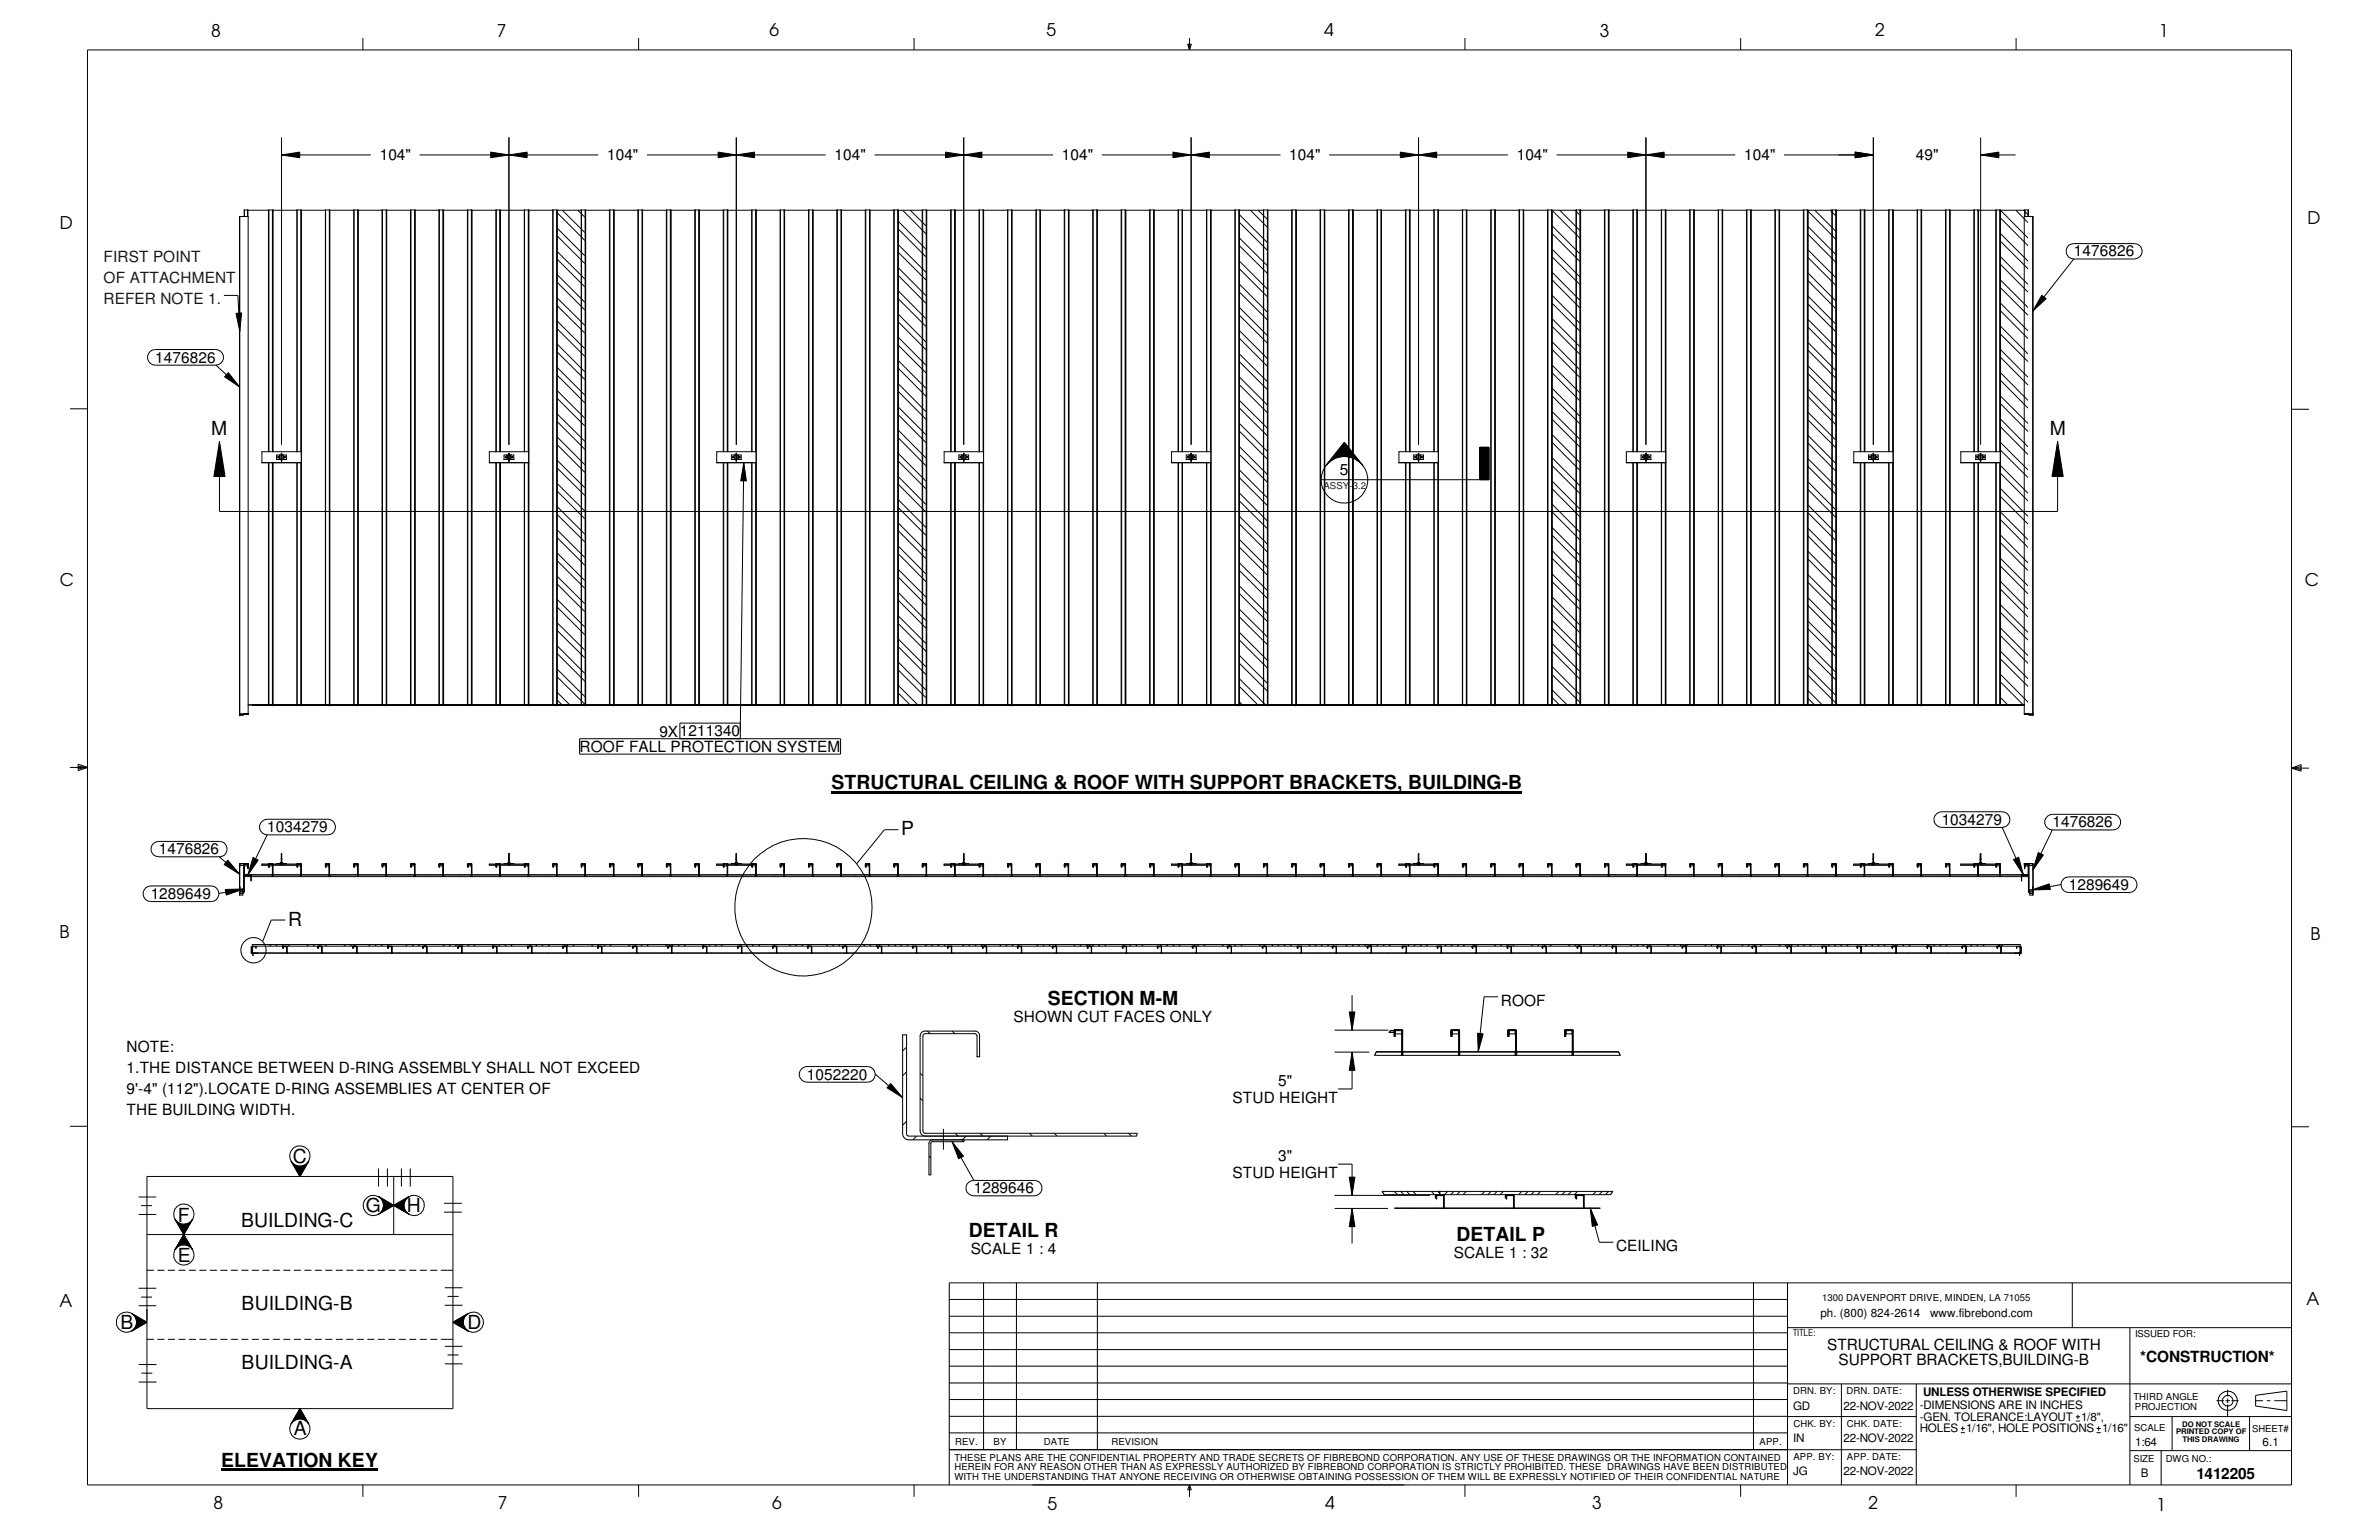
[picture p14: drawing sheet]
<svg xmlns="http://www.w3.org/2000/svg" width="432mm" height="279mm" viewBox="0 0 432 279" stroke-linecap="round" stroke-linejoin="round" font-family="sans-serif">
<defs><g id="words">
<g font-size="3.5">
<text x="38.4" y="79">M</text>
<text x="372" y="79">M</text>
<text x="150.9" y="143.1">STRUCTURAL CEILING &amp; ROOF WITH SUPPORT BRACKETS, BUILDING-B</text>
<text x="163.6" y="151.6">P</text>
<text x="52.3" y="167.9">R</text>
<text x="190.2" y="182.4">SECTION M-M</text>
<text x="53.1" y="210.9">C</text>
<text x="32.3" y="221.7">F</text>
<text x="66.4" y="219.9">G</text>
<text x="73.8" y="219.9">H</text>
<text x="43.8" y="222.7">BUILDING-C</text>
<text x="175.9" y="224.5">DETAIL R</text>
<text x="264.4" y="225.2">DETAIL P</text>
<text x="32.3" y="228.9">E</text>
<text x="43.9" y="237.6">BUILDING-B</text>
<text x="21.8" y="241.1">B</text>
<text x="84.8" y="241.1">D</text>
<text x="43.9" y="248.4">BUILDING-A</text>
<text x="53.3" y="260.3">A</text>
<text x="40.1" y="266.1">ELEVATION KEY</text>
</g>
<g font-size="3.2">
<text x="38.3" y="6.6">8</text>
<text x="90.2" y="6.7">7</text>
<text x="139.7" y="6.5">6</text>
<text x="190" y="6.5">5</text>
<text x="240.4" y="6.6">4</text>
<text x="290.4" y="6.7">3</text>
<text x="340.4" y="6.5">2</text>
<text x="391.8" y="6.7">1</text>
<text x="10.9" y="41.5">D</text>
<text x="418.8" y="40.7">D</text>
<text x="10.8" y="106.3">C</text>
<text x="418.3" y="106.4">C</text>
<text x="10.8" y="170.2">B</text>
<text x="419.4" y="170.6">B</text>
<text x="10.8" y="237.2">A</text>
<text x="418.6" y="236.7">A</text>
<text x="38.8" y="273.8">8</text>
<text x="90.3" y="273.8">7</text>
<text x="140.2" y="273.8">6</text>
<text x="190.1" y="273.9">5</text>
<text x="240.5" y="273.8">4</text>
<text x="289" y="273.9">3</text>
<text x="339.1" y="273.9">2</text>
<text x="391.3" y="274.1">1</text>
</g>
<g font-size="2.8">
<text x="68.9" y="29.1">104&quot;</text>
<text x="110.2" y="29.1">104&quot;</text>
<text x="151.5" y="29.1">104&quot;</text>
<text x="192.7" y="29.1">104&quot;</text>
<text x="234" y="29.1">104&quot;</text>
<text x="275.3" y="29.1">104&quot;</text>
<text x="316.6" y="29.1">104&quot;</text>
<text x="347.7" y="29.1">49&quot;</text>
<text x="376.4" y="46.5">1476826</text>
<text x="28.2" y="65.8">1476826</text>
<text x="243.2" y="86.1">5</text>
<text x="105.2" y="136.4">ROOF FALL PROTECTION SYSTEM</text>
<text x="119.7" y="133.7">9X</text>
<text x="123.4" y="133.6">1211340</text>
<text x="352.4" y="149.6">1034279</text>
<text x="28.8" y="155">1476826</text>
<text x="48.5" y="151">1034279</text>
<text x="372.5" y="150.1">1476826</text>
<text x="375.5" y="161.5">1289649</text>
<text x="27.3" y="163.1">1289649</text>
<text x="184" y="185.4">SHOWN CUT FACES ONLY</text>
<text x="272.4" y="182.5">ROOF</text>
<text x="23" y="190.9">NOTE:</text>
<text x="23" y="194.7">1.THE DISTANCE BETWEEN D-RING ASSEMBLY SHALL NOT EXCEED</text>
<text x="146.5" y="195.9">1052220</text>
<text x="232" y="197">5&quot;</text>
<text x="23" y="198.5">9'-4&quot; (112&quot;).LOCATE D-RING ASSEMBLIES AT CENTER OF</text>
<text x="23" y="202.4">THE BUILDING WIDTH.</text>
<text x="223.7" y="200.1">STUD HEIGHT</text>
<text x="223.7" y="213.7">STUD HEIGHT</text>
<text x="232" y="210.6">3&quot;</text>
<text x="176.7" y="216.5">1289646</text>
<text x="176.2" y="227.5">SCALE 1 : 4</text>
<text x="293.3" y="227">CEILING</text>
<text x="263.9" y="228.2">SCALE 1 : 32</text>
<text x="331.6" y="244.9">STRUCTURAL CEILING &amp; ROOF WITH</text>
<text x="333.7" y="247.7">SUPPORT BRACKETS,BUILDING-B</text>
<text x="388.5" y="247.1">*CONSTRUCTION*</text>
<text x="398.7" y="268.4">1412205</text>
</g>
<g font-size="2.8" fill="#191924">
<text x="18.8" y="47.6">FIRST POINT</text>
<text x="18.8" y="51.4">OF ATTACHMENT</text>
<text x="18.8" y="55.2">REFER NOTE 1.</text>
</g>
<g font-size="2.1">
<text x="330.4" y="239">ph. (800) 824-2614</text>
<text x="350.4" y="239">www.fibrebond.com</text>
<text x="325.5" y="255.7">GD</text>
<text x="334.6" y="255.7">22-NOV-2022</text>
<text x="348.4" y="255.7">-DIMENSIONS ARE IN INCHES</text>
<text x="348.4" y="257.8">-GEN. TOLERANCE:LAYOUT</text>
<text x="349" y="253.2">UNLESS OTHERWISE SPECIFIED</text>
<text x="377.7" y="257.8">1/8&quot;,</text>
<text x="325.5" y="261.6">IN</text>
<text x="334.6" y="261.6">22-NOV-2022</text>
<text x="348.4" y="259.9">HOLES 1/16&quot;, HOLE POSITIONS 1/16&quot;</text>
<text x="387.6" y="262.4">1:64</text>
<text x="410.7" y="262.4">6.1</text>
<text x="325.5" y="267.6">JG</text>
<text x="334.6" y="267.6">22-NOV-2022</text>
<text x="388.6" y="267.9">B</text>
</g>
<text font-size="1.7" fill="#191924" x="240.2" y="88.7">ASSY-3.2</text>
<g font-size="1.7">
<text x="330.7" y="236.1">1300 DAVENPORT DRIVE, MINDEN, LA 71055</text>
<text x="325.5" y="242.4">TITLE:</text>
<text x="387.5" y="242.7">ISSUED FOR:</text>
<text x="325.5" y="252.9">DRN. BY:</text>
<text x="335.2" y="252.9">DRN. DATE:</text>
<text x="387.2" y="254">THIRD ANGLE</text>
<text x="387.5" y="255.7">PROJECTION</text>
<text x="173.4" y="262.2">REV.</text>
<text x="180.3" y="262.2">BY</text>
<text x="189.5" y="262.2">DATE</text>
<text x="201.7" y="262.2">REVISION</text>
<text x="319.4" y="262.2">APP.</text>
<text x="325.5" y="258.9">CHK. BY:</text>
<text x="335.2" y="258.9">CHK. DATE:</text>
<text x="387.4" y="259.7">SCALE</text>
<text x="408.8" y="259.8">SHEET#</text>
<text x="173.2" y="268.6">WITH THE UNDERSTANDING THAT ANYONE RECEIVING OR OTHERWISE OBTAINING POSSESSION OF THEM WILL BE EXPRESSLY NOTIFIED OF THEIR CONFIDENTIAL NATURE</text>
<text x="173.2" y="266.8">HEREIN FOR ANY REASON OTHER THAN AS EXPRESSLY AUTHORIZED BY FIBREBOND CORPORATION IS STRICTLY PROHIBITED. THESE DRAWINGS HAVE BEEN DISTRIBUTED</text>
<text x="173.2" y="265">THESE PLANS ARE THE CONFIDENTIAL PROPERTY AND TRADE SECRETS OF FIBREBOND CORPORATION. ANY USE OF THESE DRAWINGS OR THE INFORMATION CONTAINED</text>
<text x="325.5" y="264.9">APP. BY:</text>
<text x="335.2" y="264.8">APP. DATE:</text>
<text x="387.2" y="265.3">SIZE</text>
<text x="393.1" y="265.3">DWG NO.:</text>
</g>
<g font-size="1.4">
<text x="395" y="260.2">PRINTED COPY OF</text>
<text x="396.1" y="258.8">DO NOT SCALE</text>
<text x="396.2" y="261.7">THIS DRAWING</text>
</g>
</g></defs>
<g fill="none" stroke="#000" stroke-width=".18">
<path d="M15.9 9.1h400v260.3h-400zM65.9 6.9v2.2M115.9 6.9v2.2M165.9 6.9v2.2M215.6 8h.6l-.3 1.1zM215.7 8l.2 1.1M215.9 6.9v2.2M216 8l-.1 1.1M265.9 6.9v2.2M315.9 6.9v2.2M365.9 6.9v2.2M43.5 39.3v90.4"/>
<path d="M44.3 39.3v-1.2h.7v1.2M44.4 38.1v1.2M44.9 38.1v1.2M45 38.1h3.7M48.8 38.1v43.9M49.4 38.1v43.9M49.5 38.1h.1M49.5 38.1h4.4M51.1 28.1l3.3-.5v1zM51.1 24.9v55.8M51.1 28.1h16.2M53.9 38.1v43.9"/>
<path d="M54.6 38.1v43.9M54.7 38.1h.1M54.7 38.1h4.4M59.1 38.1v89.7M59.8 38.1v89.8M59.8 38.1h4.4M59.9 38.1v89.8M64.3 38.1v89.7M64.9 38.1v89.8M65 38.1h4.3M65 38.1v89.8M69.4 38.1v89.7"/>
<path d="M70.1 38.1v89.8M70.1 38.1h4.4M70.2 38.1v89.8M74.6 38.1v89.7M75.3 38.1v89.8M75.3 38.1h4.4M75.4 38.1v89.8M76.2 28.1h32.4M79.8 38.1v89.7M80.4 38.1v89.8M80.5 38.1h4.3M84.9 38.1v89.7"/>
<path d="M85.6 38.1l-.1 89.8M85.6 38.1h.1M85.6 38.1h4.4M89.1 27.6l3.3 .5-3.3 .5zM90.1 38.1v43.9M90.7 38.1v43.9M90.8 38.1h.1M90.8 38.1h4.4M92.4 28.1l3.3-.5v1zM92.4 24.9v55.8M95.2 38.1v43.9M95.9 38.1v43.9"/>
<path d="M96 38.1h.1M96 38.1h4.3M100.4 38.1v89.7M101 38.1v89.8M101.1 38.1h4.4M101.1 38.1v89.8M101.1 38.6l5.1 5M102.1 38.1l4.1 4.1M104.9 38.1l1.3 1.3M105.5 38.1v89.7M106.2 38.1v89.8M106.3 38.1h4.3"/>
<path d="M106.3 38.1v89.8M110.7 38.1v89.7M111.4 38.1v89.8M111.4 38.1h4.4M115.9 38.1v89.7M116.5 38.1v89.8M116.6 38.1h4.3M116.6 38.1v89.8M117.4 28.1h32.5M121 38.1v89.7M121.7 38.1v89.8M121.8 38.1h4.3"/>
<path d="M121.8 38.1v89.8M126.2 38.1v89.7M126.8 38.1v89.8M126.9 38.1h.1M126.9 38.1h4.4M130.3 27.6l3.3 .5-3.3 .5zM131.4 38.1v43.9M132 38.1v43.9M132.1 38.1h.1M132.1 38.1h4.3M133.6 28.1l3.3-.5v1zM133.6 24.9v55.8"/>
<path d="M136.5 38.1v43.9M137.2 38.1v43.9M137.2 38.1h.1M137.2 38.1h4.4M141.6 38.1v89.7M142.4 38.1h4.4M142.4 38.1v89.8M147.5 38.1v89.8M147.5 38.1h4.4M147.6 38.1v89.8M152 38.1v89.7M152.7 38.1v89.8"/>
<path d="M152.7 38.1h4.4M157.1 38.1v89.7M157.8 38.1v89.8M157.9 38.1h4.3M157.9 38.1v89.8M158.7 28.1h32.4M162.3 38.1v89.7M162.9 38.1v89.8M163 38.1h4.4M163.1 38.1v89.8M163.8 38.1l4.3 4.3M165.2 38.1l2.9 2.9"/>
<path d="M167.5 38.1v89.7M168 38.1l.1 .1M168.1 38.1v89.8M168.2 38.1h.1M168.2 38.1h4.4M171.6 27.6l3.3 .5-3.3 .5zM172.6 38.1v43.9M173.3 38.1v43.9M173.4 38.1h.1M173.4 38.1h4.3M174.9 28.1l3.3-.5v1zM174.9 24.9v55.8"/>
<path d="M177.8 38.1v43.9M178.4 38.1v43.9M178.5 38.1h.1M178.5 38.1h4.4M182.9 38.1v89.7M183.6 38.1v89.8M183.6 38.1h4.4M183.7 38.1v89.8M188.1 38.1v89.7M188.8 38.1v89.8M188.8 38.1h4.4M193.3 38.1v89.7"/>
<path d="M193.9 38.1v89.8M194 38.1h4.3M194 38.1v89.8M198.4 38.1v89.7M199.1 38.1v89.8M199.1 38.1h4.4M200 28.1h32.4M203.6 38.1v89.7M204.2 38.1v89.8M204.3 38.1h4.4M204.3 38.1v89.8M208.7 38.1v89.7"/>
<path d="M209.4 38.1v89.8M209.5 38.1h.1M209.5 38.1h4.3M212.9 27.6l3.3 .5-3.3 .5zM213.9 38.1v43.9M214.5 38.1v43.9M214.6 38.1h.1M214.6 38.1h4.4M216.2 28.1l3.3-.5v1zM216.2 24.9v55.8M219 38.1v43.9M219.7 38.1v43.9"/>
<path d="M219.8 38.1h.1M219.8 38.1h4.4M224.2 38.1v89.7M224.9 38.1v89.8M224.9 38.1h4.4M225 38.1v89.8M225 38.9l5 5.1M226.9 38.1l3.1 3.1M228.3 38.1l1.7 1.7M229.4 38.1v89.7M230 38.1v89.8M230.1 38.1h4.3"/>
<path d="M234.5 38.1v89.7M235.2 38.1v89.8M235.2 38.1h4.4M235.3 38.1v89.8M239.7 38.1v89.7M240.4 38.1v89.8M240.4 38.1h4.4M240.5 38.1v89.8M241.3 28.1h32.4M244.9 38.1v89.7M245.5 38.1v89.8M245.6 38.1h4.3"/>
<path d="M245.6 38.1v89.8M250 38.1v89.7M250.7 38.1v89.8M250.7 38.1h.1M250.7 38.1h4.4M254.2 27.6l3.3 .5-3.3 .5zM255.2 38.1v43.9M255.8 38.1v43.9M255.9 38.1h.1M255.9 38.1h4.4M257.5 28.1l3.3-.5v1zM257.5 24.9v55.8"/>
<path d="M260.3 38.1v43.9M261 38.1v43.9M261.1 38.1h.1M261.1 38.1h4.3M266.1 38.1v89.8M266.2 38.1h4.4M266.2 38.1v89.8M270.6 38.1v89.7M271.3 38.1v89.8M271.4 38.1h4.3M271.4 38.1v89.8M275.8 38.1v89.7"/>
<path d="M276.5 38.1v89.8M276.5 38.1h4.4M276.6 38.1v89.8M281 38.1v89.7M281.6 38.1v89.8M281.7 38.1h4.3M281.7 38.1v89.8M281.7 38.2l5 5M282.5 28.1h32.5M283.1 38.1l3.6 3.7M285.9 38.1l.8 .9M286.1 38.1v89.7"/>
<path d="M286.8 38.1v89.8M286.9 38.1h4.3M286.9 38.1v89.8M291.3 38.1v89.7M291.9 38.1v89.8M292 38.1h.1M292 38.1h4.4M295.4 27.6l3.3 .5-3.3 .5zM296.5 38.1v43.9M297.1 38.1v43.9M297.2 38.1h.1M297.2 38.1h4.3"/>
<path d="M298.7 28.1l3.3-.5v1zM298.7 24.9v55.8M301.6 38.1v43.9M302.3 38.1v43.9M302.3 38.1h.1M302.3 38.1h4.4M306.7 38.1v89.7M307.4 38.1v89.8M307.5 38.1h4.4M307.5 38.1v89.8M311.9 38.1v89.7M312.6 38.1v89.8"/>
<path d="M312.6 38.1h4.4M312.7 38.1v89.8M317.1 38.1v89.7M317.8 38.1v89.8M317.8 38.1h4.4M322.2 38.1v89.7M322.9 38.1v89.8M323 38.1h4.3M323 38.1v89.8M323.8 28.1h16.2M327.4 38.1v89.7M328 38.1v89.8"/>
<path d="M328.1 38.1h4.4M328.2 38.1v89.8M328.2 38.3l5 5M329.4 38.1l3.8 3.8M332.2 38.1l1 1M332.6 38.1v89.7M333.2 38.1v89.8M333.3 38.1h.1M333.3 38.1h4.4M336.7 27.6l3.3 .5-3.3 .5zM337.7 38.1v43.9M338.4 38.1v43.9"/>
<path d="M338.5 38.1h.1M338.5 38.1h4.3M340 24.9v55.8M342.9 38.1v43.9M343.5 38.1v43.9M343.6 38.1h.1M343.6 38.1h4.4M348 38.1v89.7M348.7 38.1v89.8M348.7 38.1h4.4M348.8 38.1v89.8M353.2 38.1v89.7"/>
<path d="M353.9 38.1l-.1 89.8M353.9 38.1h4.4M353.9 38.1v89.8M358.4 38.1v43.9M359 38.1v43.9M359.1 38.1h3.1M359.1 38.1v43.9M359.5 28.1l3.3-.5v1zM359.5 24.9v55.8M359.5 28.1h6.3M362.3 38.1v43.9M363 38.1v43.9"/>
<path d="M363.1 38.1h4.4M363.1 39.5l5 5.1M365.9 38.1l2.2 2.3M367.3 38.1l.8 .8M367.5 39.3v-1.2h.7v1.2M367.5 38.1v1.2M368.1 38.1v1.2M368.9 39.3v90.4M40.6 53.6h2.6l.3 6.5M42.8 56.9l1.1-.1-.4 3.3zM101.1 59.6l5.1 5.1M101.1 55.5l5.1 5"/>
<path d="M101.1 51.2l5.1 5.1M101.1 47l5.1 5.1M101.1 42.8l5.1 5M101.1 58.3l5.1 5M101.1 54.1l5.1 5M101.1 49.8l5.1 5.1M101.1 45.6l5.1 5M101.1 41.4l5.1 5M163.1 58.4l5 5.1M163.1 54.2l5 5M163.1 50l5 5M163.1 45.8l5 5"/>
<path d="M163.1 41.6l5 5M163.1 57l5 5.1M163.1 52.8l5 5M163.1 48.6l5 5M163.1 44.4l5 5M163.1 40.2l5 5M225 57.2l5 5M225 53l5 5M225 48.8l5 5M225 44.6l5 5M225 40.3l5 5.1M225 60l5 5"/>
<path d="M225 55.8l5 5M225 51.6l5 5M225 47.4l5 5M225 43.2l5 5M281.7 59.2l5 5.1M281.7 55l5 5M281.7 50.8l5 5M281.7 46.6l5 5M281.7 42.4l5 5M281.7 57.8l5 5.1M281.7 53.6l5 5M281.7 49.4l5 5"/>
<path d="M281.7 45.2l5 5M281.7 41l5 5M328.2 59.4l5 5M328.2 55.2l5 5M328.2 50.9l5 5.1M328.2 46.7l5 5M328.2 42.5l5 5M328.2 58l5 5M328.2 53.7l5 5.1M328.2 49.5l5 5.1M328.2 45.3l5 5M328.2 41.1l5 5"/>
<path d="M363.1 56.4l5 5M363.1 52.2l5 5M363.1 48l5 5M363.1 43.8l5 5M363.1 59.2l5 5M363.1 55l5 5M363.1 50.8l5 5M363.1 46.6l5 5M363.1 42.4l5 5M368.1 43.2l-5-5.1v89.8M370.6 53.6l.8 .6-2.5 2.3zM375.5 44.5l.9-.3h11a1.4 1.4 0 0 1 1.4 1.4 1.4 1.4 0 0 1-1.4 1.4h-11a1.43 1.43 0 0 1-1.3-.9 1.43 1.43 0 0 1 .4-1.6z"/>
<path d="M376.4 46.9l-7.5 9.6M12.7 74.2h3.2M27.3 63.8l.4-.3 .5-.1h11a1.42 1.42 0 0 1 1.4 1.4 1.42 1.42 0 0 1-1.4 1.5h-11a1.43 1.43 0 0 1-1.3-1 1.43 1.43 0 0 1 .4-1.5zM39.2 66.2l4.3 4M41.4 67.6l2.1 2.6-2.7-1.8zM101.1 66.7l5.1 5M101.1 76.5l5.1 5M101.1 72.3l5.1 5M101.1 68.1l5.1 5M101.1 63.9l5.1 5M101.1 79.3l5.1 5M101.1 75.1l5.1 5"/>
<path d="M101.1 70.9l5.1 5M101.1 62.4l5.1 5.1M163.1 79.5l5 5M163.1 75.3l5 5M163.1 71l5 5.1M163.1 66.8l5 5.1M163.1 62.7l5 4.9M163.1 78.1l5 5M163.1 73.9l5 5M163.1 69.6l5 5.1M163.1 65.4l5 5M163.1 61.2l5 5.1"/>
<path d="M225 78.2l5 5.1M225 74l5 5M225 69.8l5 5M225 65.6l5 5.1M225 61.4l5 5M225 76.8l5 5.1M225 72.6l5 5M225 68.4l5 5M225 64.2l5 5M281.7 76.1l5 5M281.7 71.8l5 5.1M281.7 67.6l5 5.1"/>
<path d="M281.7 63.4l5 5.1M281.7 78.9l5 5M281.7 74.7l5 5M281.7 70.4l5 5.1M281.7 66.3l5 4.9M281.7 62l5 5.1M328.2 76.2l5 5M328.2 72l5 5M328.2 67.8l5 5M328.2 63.5l5 5.1M328.2 79l5 5M328.2 74.8l5 5"/>
<path d="M328.2 70.6l5 5M328.2 66.4l5 5M328.2 62.1l5 5.1M363.1 77.4l5 5.1M363.1 73.2l5 5.1M363.1 69l5 5M363.1 64.8l5 5M363.1 60.6l5 5M363.1 76l5 5.1M363.1 71.8l5 5M363.1 67.6l5 5M363.1 63.4l5 5.1"/>
<path d="M415.9 74.3h3.2M39.8 80.1l1.1 6.3h-2.1zM39.8 80.1v12.7h333.7v-12.7M48.7 83.9v43.9h.8M48.7 82v-43.9h.8v43.9M48.8 83.9v43.9M49.4 83.9v44M49.5 83.9v44M50.4 82.9l.1-.1 .1 .2-.1 .1zM50.4 83l.1-.2 .1 .2M50.7 82.5v.9M50.8 82.5v.9"/>
<path d="M51.1 82.5h-.9v.9h.9M51.1 82.3v1.4M51.1 82.3v1.3M51.1 83.7h.1M51.1 82.3h.1M51.1 83.6v.1M51.1 83.4h.9M51.1 82.5h.9v.9M51.3 82.5v.9M51.5 82.5v.9M51.6 82.9l.1-.1 .1 .2-.2 .1zM51.6 83v-.2l.2 .2"/>
<path d="M53.9 83.9v43.9h.8M53.9 82v-43.9h.8v89.8M53.9 83.9v43.9M54.6 83.9v44M54.7 82h-7.2v1.9h7.2M90 83.9v43.9h.8M90 82v-43.9h.8v43.9M90.1 83.9v43.9M90.7 83.9v44M90.8 83.9v44M91.7 82.9l.1-.1 .1 .2-.2 .1zM91.7 83v-.2l.2 .2"/>
<path d="M92 82.5v.9M92.1 82.5v.9M92.3 82.5h-.8v.9h.8M92.4 82.3v1.4M92.4 82.3v1.3M92.4 83.7h.1M92.4 82.3h.1M92.4 83.6v.1M92.4 83.4h.9M92.4 82.5h.9v.9M92.6 82.5v.9M92.8 82.5v.9"/>
<path d="M92.9 82.9l.1-.1 .1 .2-.2 .1zM92.9 83v-.2l.2 .2M95.2 83.9v43.9h.8M95.2 82v-43.9h.8v89.8M95.2 83.9v43.9M95.9 83.9v44M96 82h-7.2v1.9h7.2M101.1 97.5l5.1 5.1M101.1 93.3l5.1 5M101.1 89.1l5.1 5M101.1 84.9l5.1 5M101.1 80.7l5.1 5"/>
<path d="M101.1 96.1l5.1 5.1M101.1 91.9l5.1 5M101.1 87.7l5.1 5.1M101.1 83.5l5.1 5M131.3 83.9v43.9h.8M131.3 82v-43.9h.8v43.9M131.4 83.9v43.9M132 83.9v44M132.1 83.9v44M133 82.9l.1-.1 .1 .2-.2 .1zM133 83v-.2l.2 .2M133.3 82.5v.9"/>
<path d="M133.4 82.5v.9M133.6 82.5h-.8v.9h.8M133.6 82.3v1.4M133.6 82.3l.1 1.3M133.6 83.7h.1M133.6 82.3h.1M133.7 83.6l-.1 .1M133.7 83.4h.9M133.7 82.5h.8v.9M133.9 82.5v.9M134 82.5v.9M134.2 82.9l.1-.1 .1 .2-.2 .1z"/>
<path d="M134.2 83v-.2l.2 .2M135 83.9l.5 3.3h-1zM135 83.9l-.6 48.5M136.4 83.9v43.9h.8M136.4 82v-43.9h.8v89.8M136.5 83.9v43.9M137.2 83.9v44M137.2 82h-7.1v1.9h7.2M163.1 96.3l5 5M163.1 92.1l5 5M163.1 87.9l5 5M163.1 83.7l5 5"/>
<path d="M163.1 99.1l5 5M163.1 94.9l5 5M163.1 90.7l5 5M163.1 86.5l5 5M163.1 82.3l5 5M172.6 83.9v43.9h.8M172.6 82v-43.9h.8v43.9M172.6 83.9v43.9M173.3 83.9v44M173.4 83.9v44M174.2 82.9l.2-.1 .1 .2-.2 .1zM174.2 83l.1-.2 .2 .2"/>
<path d="M174.5 82.5v.9M174.7 82.5v.9M174.9 82.5h-.9v.9h.9M174.9 82.3v1.4M174.9 82.3l.1 1.3M174.9 83.7h.1M174.9 82.3h.1M175 83.6l-.1 .1M175 82.5h.8l.1 .9h-.9M175.2 82.5v.9M175.3 82.5v.9M175.4 82.9l.2-.1v.2l-.1 .1z"/>
<path d="M175.4 83l.1-.2 .1 .2M177.7 83.9v43.9h.8M177.7 82v-43.9h.8v89.8M177.8 83.9v43.9M178.4 83.9v44M178.5 82h-7.1v1.9h7.2M213.8 83.9v43.9h.8M213.8 82v-43.9h.8v43.9M213.9 83.9v43.9M214.5 83.9v44M214.6 83.9v44M215.5 82.9l.1-.1 .1 .2-.1 .1z"/>
<path d="M215.5 83l.1-.2 .1 .2M215.8 82.5v.9M215.9 82.5v.9M216.2 82.5h-.9v.9h.9M216.2 82.3v1.4M216.2 82.3v1.3M216.2 83.7h.1M216.2 82.3h.1M216.2 83.6v.1M216.2 83.4h.9M216.2 82.5h.9v.9M216.5 82.5v.9"/>
<path d="M216.6 82.5v.9M216.7 82.9l.1-.1 .1 .2-.2 .1zM216.7 83v-.2l.2 .2M219 83.9v43.9h.8M219 82v-43.9h.8v89.8M219 83.9v43.9M219.7 83.9v44M219.8 82h-7.2v1.9h7.2M225 99.3l5 5M225 95.1l5 5M225 90.9l5 5M225 86.7l5 5"/>
<path d="M225 82.5l5 5M225 97.9l5 5M225 93.7l5 5M225 89.5l5 5M225 85.3l5 5M225 81l5 5.1M239.8 87h30.5v-5.8h-1.7v5.8M240.7 84.4l3.3-4.1 3.3 4.1M244 80.3l3.3 4.1a4.1 4.1 0 0 0-3-1.6h-.5a4.1 4.1 0 0 0-3.1 1.6zM255.1 83.9v43.9h.8M255.1 82v-43.9h.8v43.9M255.2 83.9v43.9"/>
<path d="M255.8 83.9v44M255.9 83.9v44M256.8 82.9l.1-.1 .1 .2-.2 .1zM256.8 83v-.2l.2 .2M257.1 82.5v.9M257.2 82.5v.9M257.4 82.5h-.8v.9h.8M257.5 82.3v1.4M257.5 82.3v1.3M257.5 83.7h.1M257.5 82.3h.1M257.5 83.6v.1"/>
<path d="M257.5 83.4h.9M257.5 82.5h.9v.9M257.7 82.5v.9M257.9 82.5v.9M258 82.9l.1-.1 .1 .2-.2 .1zM258 83v-.2l.2 .2M260.3 83.9v43.9h.8M260.3 82v-43.9h.8v89.8M260.3 83.9v43.9M261 83.9v44M261.1 82h-7.2v1.9h7.2M268.6 81.2h1.7v5.8h-1.7z"/>
<path d="M281.7 97.1l5 5.1M281.7 92.9l5 5M281.7 88.7l5 5M281.7 84.5l5 5M281.7 80.3l5 5M281.7 99.9l5 5M281.7 95.7l5 5M281.7 91.5l5 5M281.7 87.3l5 5M281.7 83.1l5 5M296.4 83.9v43.9h.8M296.4 82v-43.9h.8v43.9"/>
<path d="M296.5 83.9v43.9M297.1 83.9v44M297.2 83.9v44M298.1 82.9l.1-.1 .1 .2-.2 .1zM298.1 83v-.2l.2 .2M298.4 82.5v.9M298.5 82.5v.9M298.7 82.5h-.8v.9h.8M298.7 82.3v1.4M298.7 82.3l.1 1.3M298.7 83.7h.1M298.7 82.3h.1"/>
<path d="M298.8 83.6l-.1 .1M298.8 83.4h.9M298.8 82.5h.8v.9M299 82.5v.9M299.1 82.5v.9M299.3 82.9l.1-.1 .1 .2-.2 .1zM299.3 83v-.2l.2 .2M301.5 83.9v43.9h.8M301.5 82v-43.9h.8v89.8M301.6 83.9v43.9M302.3 83.9v44M302.3 82h-7.1v1.9h7.2"/>
<path d="M328.2 97.2l5 5.1M328.2 93l5 5M328.2 88.8l5 5.1M328.2 84.6l5 5M328.2 80.4l5 5M328.2 95.8l5 5.1M328.2 91.6l5 5M328.2 87.4l5 5.1M328.2 83.2l5 5M337.7 83.9v43.9h.8M337.7 82v-43.9h.8v43.9M337.7 83.9v43.9"/>
<path d="M338.4 83.9v44M338.5 83.9v44M339.3 82.9l.2-.1 .1 .2-.2 .1zM339.3 83l.1-.2 .2 .2M339.6 82.5v.9M339.8 82.5v.9M340 82.5h-.9v.9h.9M340 82.3v1.4M340 82.3l.1 1.3M340 83.7h.1M340 82.3h.1M340.1 83.6l-.1 .1"/>
<path d="M340.1 83.4h.9M340.1 82.5h.8v.9M340.3 82.5v.9M340.4 82.5v.9M340.5 82.9l.2-.1v.2l-.1 .1zM340.5 83l.1-.2 .1 .2M342.8 83.9v43.9h.8M342.8 82v-43.9h.8v89.8M342.9 83.9v43.9M343.5 83.9v44M343.6 82h-7.1v1.9h7.2M358.3 83.9v43.9h.8"/>
<path d="M358.3 82v-43.9h.8v43.9M358.4 83.9v43.9M358.8 82.9l.1-.1 .1 .2-.2 .1zM358.8 83v-.2l.2 .2M359 83.9v44M359.1 82.5v.9M359.1 83.9v44M359.2 82.5v.9M359.4 82.5h-.8v.9h.8M359.5 82.3v1.4M359.5 83.7h.1M359.5 82.3h.1"/>
<path d="M359.5 82.3v1.3M359.5 83.6v.1M359.5 83.4h.9M359.5 82.5h.8v.9M359.7 82.5v.9M359.9 82.5v.9M360 82.9l.1-.1 .1 .2-.2 .1zM360 83v-.2l.2 .2M362.2 83.9v43.9h.9M362.2 82v-43.9h.9v89.8M362.3 83.9v43.9M363 83.9v44"/>
<path d="M363.1 82h-7.2v1.9h7.2M363.1 98.5l5 5M363.1 94.3l5 5M363.1 90.1l5 5M363.1 85.9l5 5M363.1 81.7l5 5M363.1 97.1l5 5M363.1 92.9l5 5M363.1 88.6l5 5.1M363.1 84.5l5 5M363.1 80.3l5 5M373.5 80.1l1 6.3h-2.1z"/>
<path d="M101.1 118.6l5.1 5M101.1 114.4l5.1 5M101.1 110.2l5.1 5M101.1 106l5.1 5M101.1 101.7l5.1 5.1M101.1 117.2l5.1 5M101.1 113l5.1 5M101.1 108.8l5.1 5M101.1 104.6l5.1 5M101.1 100.3l5.1 5.1M163.1 117.3l5 5.1M163.1 113.2l5 5"/>
<path d="M163.1 108.9l5 5.1M163.1 104.7l5 5.1M163.1 100.5l5 5M163.1 116l5 5M163.1 111.8l5 5M163.1 107.5l5 5.1M163.1 103.3l5 5M225 116.1l5 5.1M225 111.9l5 5M225 107.7l5 5M225 103.5l5 5M225 118.9l5 5.1"/>
<path d="M225 114.7l5 5.1M225 110.5l5 5M225 106.3l5 5M225 102.1l5 5M281.7 118.2l5 5M281.7 114l5 5M281.7 109.7l5 5.1M281.7 105.5l5 5M281.7 101.3l5 5M281.7 116.8l5 5M281.7 112.6l5 5M281.7 108.3l5 5.1"/>
<path d="M281.7 104.1l5 5M328.2 118.3l5 5M328.2 114.1l5 5M328.2 109.9l5 5M328.2 105.7l5 5M328.2 101.4l5 5.1M328.2 116.9l5 5M328.2 112.7l5 5M328.2 108.5l5 5M328.2 104.3l5 5M328.2 100l5 5.1M363.1 119.5l5 5"/>
<path d="M363.1 115.3l5 5.1M363.1 111.1l5 5M363.1 106.9l5 5M363.1 102.7l5 5M363.1 118.2l5 4.9M363.1 113.9l5 5.1M363.1 109.7l5 5M363.1 105.5l5 5M363.1 101.3l5 5M12.7 139.2h3.2M14.2 138.6l1.7 .6-1.7 .6zM14.2 139l1.7 .2"/>
<path d="M15.9 139.2l-1.7 .3M43.5 129.5h1.6M43.5 129.5h.1M43.5 129.7h.1M43.6 129.5v.2M44.1 129.7h.1M44.2 129.5v.2M44.3 129.5v.2h-.8M45 129.5v-90.2h-1.5v90.4h.6M45 127.9h322.4M45.8 127.9h.1M45.8 127.9l321.6 .1"/>
<path d="M45.8 127.9h321.6M48.9 127.8h.1M49.4 127.8v.1M49.5 127.8v.1M49.5 127.9h.1M53.9 127.8h.1M54 127.8h.1M54.7 127.8v.1M54.7 127.9h.1M59.1 127.8h.1M59.2 127.8h.1M59.7 127.8h.1"/>
<path d="M59.7 127.9h.1M59.7 127.8v.1M59.8 127.8h.1M59.8 127.8h-.7v-89.7h.7v89.8M64.3 127.8h.1M64.9 127.8h.1M64.9 127.9h.1M64.9 127.8v.1M65 127.8h-.8v-89.7h.8v89.8M70.1 127.8h.1M70.1 127.9h.1M70.1 127.8v.1"/>
<path d="M70.1 127.8h-.8v-89.7h.8v89.8M75.2 127.8v.1M75.3 127.8h.1M75.3 127.8h-.8v-89.7h.8v89.8M80.3 127.8v.1M80.4 127.8v.1M80.5 127.8h-.8v-89.7h.8v89.8M85 127.8h.1M85.6 127.8v.1M85.6 127.9h.1M85.6 127.8h-.8v-89.7h.8v89.8M90.1 127.8h.1"/>
<path d="M90.7 127.8v.1M90.8 127.8v.1M90.8 127.9h.1M95.2 127.8h.1M95.3 127.8h.1M95.8 127.8v.1M95.9 127.8v.1M96 127.9h.1M100.4 127.8h.1M100.5 127.8h.1M101 127.8h.1M101 127.9h.1"/>
<path d="M101 127.8v.1M101.1 127.8h-.8v-89.7h.8v89.8M101.1 127l.9 .9M101.1 122.8l5.1 5M101.1 125.6l2.3 2.3M101.1 121.4l5.1 5M105.2 134h47.4v2.8h-47.4zM105.5 127.8h.1M106.2 127.8h.1M106.2 127.9h.1M106.2 127.8v.1M106.3 127.8h-.8v-89.7h.8v89.8"/>
<path d="M111.3 127.8h.1M111.3 127.9h.1M111.3 127.8v.1M111.4 127.8h.1M111.4 127.8h-.8v-89.7h.8l.1 89.8M116.5 127.8v.1M116.5 127.8h.1M116.6 127.8h-.8v-89.7h.8v89.8M121.6 127.8v.1M121.7 127.8v.1M121.8 127.8h-.9v-89.7h.9v89.8M123.4 134v-2.8h11v2.8"/>
<path d="M126.2 127.8h.1M126.8 127.8v.1M126.9 127.8v.1M126.9 127.9h.1M126.9 127.8h-.8v-89.7h.8v89.8M131.4 127.8h.1M132 127.8v.1M132.1 127.9h.1M134.4 132.4h.1M136.5 127.8h.1M136.6 127.8h.1M137.1 127.8v.1"/>
<path d="M137.2 127.8v.1M137.2 127.9h.1M141.6 127.8h.1M141.7 127.8h.1M142.3 127.8h.1M142.3 127.9h.1M142.3 127.8v.1M142.4 127.8h-.8v-89.7h.8l-.1 89.8M146.8 127.8h.7M146.8 127.8v-89.7h.7v89.8M146.8 127.8h.1M147.4 127.8h.1"/>
<path d="M147.4 127.9h.1M147.4 127.8v.1M147.5 127.8h.1M152.6 127.8h.1M152.6 127.9h.1M152.6 127.8v.1M152.7 127.8h.1M152.7 127.8h-.8v-89.7h.8v89.8M157.7 127.8v.1M157.8 127.8v.1M157.8 127.8h.1M157.9 127.8h-.8v-89.7h.8v89.8"/>
<path d="M162.9 127.8v.1M163 127.8v.1M163 127.8h-.8v-89.7h.8v89.8M163.1 125.8l2.1 2.1M163.1 121.6l5 5M163.1 124.4l3.5 3.5M163.1 120.1l5 5.1M167.5 127.8h.1M168.1 127.8v.1M168.2 127.9h.1M168.2 127.8h-.8v-89.7h.8v89.8M172.7 127.8h.1"/>
<path d="M173.2 127.8v.1M173.4 127.9h.1M177.8 127.8h.1M178.4 127.8v.1M178.5 127.8v.1M178.5 127.9h.1M182.9 127.8h.1M183 127.8h.1M183.6 127.8h.1M183.6 127.9h.1M183.6 127.8v.1M183.6 127.8h-.7v-89.7h.7v89.8"/>
<path d="M188.1 127.8h.1M188.7 127.8h.1M188.7 127.9h.1M188.7 127.8v.1M188.8 127.8h.1M188.8 127.8h-.8v-89.7h.8v89.8M193.9 127.8h.1M193.9 127.9h.1M193.9 127.8v.1M194 127.8h-.8v-89.7h.8v89.8M199 127.8v.1M199.1 127.8v.1"/>
<path d="M199.1 127.8h.1M199.1 127.8h-.8v-89.7h.8l.1 89.8M204.2 127.8v.1M204.3 127.8h-.8v-89.7h.8v89.8M208.8 127.8h.1M209.3 127.8v.1M209.4 127.8v.1M209.5 127.9h.1M209.5 127.8h-.8v-89.7h.8v89.8M214 127.8h.1M214.5 127.8v.1M214.6 127.8v.1"/>
<path d="M214.6 127.9h.1M219 127.8h.1M219.1 127.8h.1M219.7 127.8v.1M219.8 127.8v.1M219.8 127.9h.1M224.2 127.8h.1M224.3 127.8h.1M224.8 127.8h.1M224.8 127.9h.1M224.8 127.8v.1M224.9 127.8h.1"/>
<path d="M224.9 127.8h-.7v-89.7h.7v89.8M225 124.5l3.3 3.4M225 120.4l5 4.9M225 127.3l.5 .6M225 123.1l4.7 4.8M229.4 127.8h.1M230 127.8h.1M230 127.9h.1M230 127.8v.1M230.1 127.8h-.8v-89.7h.8v89.8M235.2 127.8h.1M235.2 127.9h.1"/>
<path d="M235.2 127.8v.1M235.2 127.8h-.8v-89.7h.8v89.8M240.3 127.8v.1M240.4 127.8h.1M240.4 127.8h-.8v-89.7h.8v89.8M245.4 127.8v.1M245.5 127.8v.1M245.6 127.8h-.8v-89.7h.8v89.8M250.1 127.8h.1M250.6 127.8v.1M250.7 127.8v.1M250.7 127.9h.1"/>
<path d="M250.7 127.8h-.8v-89.7h.8v89.8M255.2 127.8h.1M255.8 127.8v.1M255.9 127.8v.1M255.9 127.9h.1M260.3 127.8h.1M260.4 127.8h.1M260.9 127.8v.1M261.1 127.9h.1M265.4 127.8h.8M265.4 127.8v-89.7h.8v89.8M265.5 127.8h.1"/>
<path d="M265.6 127.8h.1M266.1 127.8h.1M266.1 127.9h.1M266.1 127.8v.1M270.6 127.8h.1M271.3 127.8h.1M271.3 127.9h.1M271.3 127.8v.1M271.4 127.8h-.8v-89.7h.8v89.8M276.4 127.8h.1M276.4 127.9h.1M276.4 127.8v.1"/>
<path d="M276.5 127.8h.1M276.5 127.8h-.8v-89.7h.8v89.8M281.6 127.8v.1M281.6 127.8h.1M281.7 127.8h-.8v-89.7h.8v89.8M281.7 126.6l1.3 1.3M281.7 122.4l5 5M281.7 125.2l2.7 2.7M281.7 120.9l5 5.1M286.7 127.8v.1M286.8 127.8v.1M286.9 127.8h-.9v-89.7h.9v89.8"/>
<path d="M291.3 127.8h.1M291.9 127.8v.1M292 127.9h.1M292 127.8h-.8v-89.7h.8v89.8M296.5 127.8h.1M297.1 127.8v.1M297.2 127.9h.1M301.6 127.8h.1M301.7 127.8h.1M302.2 127.8v.1M302.3 127.8v.1M302.3 127.9h.1"/>
<path d="M306.7 127.8h.1M306.8 127.8h.1M307.4 127.8h.1M307.4 127.9h.1M307.4 127.8v.1M307.5 127.8h-.8v-89.7h.8v89.8M311.9 127.8h.1M312.5 127.8h.1M312.5 127.9h.1M312.5 127.8v.1M312.6 127.8h.1M312.6 127.8h-.7v-89.7h.7v89.8"/>
<path d="M317.7 127.8h.1M317.7 127.9h.1M317.7 127.8v.1M317.8 127.8h.1M317.8 127.8h-.8v-89.7h.8v89.8M322.8 127.8v.1M322.9 127.8h.1M323 127.8h-.8v-89.7h.8v89.8M328 127.8v.1M328.1 127.8v.1M328.1 127.8h-.8v-89.7h.8v89.8M328.2 126.7l1.2 1.2"/>
<path d="M328.2 122.5l5 5M328.2 125.3l2.6 2.6M328.2 121.1l5 5M332.6 127.8h.1M333.2 127.8v.1M333.3 127.9h.1M333.3 127.8h-.8v-89.7h.8v89.8M337.8 127.8h.1M338.3 127.8v.1M338.4 127.8v.1M338.5 127.9h.1M342.9 127.8h.1"/>
<path d="M343.5 127.8v.1M343.6 127.8v.1M343.6 127.9h.1M348 127.8h.1M348.1 127.8h.1M348.7 127.8h.1M348.7 127.9h.1M348.7 127.8v.1M348.7 127.8h-.7v-89.7h.7v89.8M353.2 127.8h.1M353.8 127.9h.1M353.9 127.8h.1"/>
<path d="M353.9 127.8h-.8v-89.7h.8v89.8M359 127.8h.1M359 127.9h.1M359 127.8v.1M362.9 127.8v.1M363 127.8v.1M363.1 123.7l4.1 4.2M363.1 126.5l1.3 1.4M363.1 122.3l5 5.1M367.5 129.5h.1M368.2 129.5v.2h.8M368.3 129.5v.2"/>
<path d="M368.9 129.5v.2M369 129.5h-1.6v-90.2h1.6v90.4h-.6M415.9 139.4l1.8 .2M415.9 139.4l1.8-.7v1.2zM415.9 139.4h3.2M417.7 139.1l-1.8 .3M27.9 153l.9-.3h11a1.4 1.4 0 0 1 1.4 1.4 1.4 1.4 0 0 1-1.4 1.3h-11a1.4 1.4 0 0 1-1.3-.9 1.4 1.4 0 0 1 .4-1.5zM39.8 155.4l3.7 3.2M41.4 156.1l2.1 2.5-2.8-1.8zM43.5 156.7h.1M43.5 157h.1M43.5 156.7v5.7"/>
<path d="M43.5 157h.7M43.5 156.7h1.5M44.2 160h.1M44.3 158.7v.1M44.3 158.8h.1M44.3 156.8v5M44.3 156.7l-.1 4.8h-.6l-.1-.6M44.3 157.1h.1M44.3 158.7h.1M44.3 156.8h.7M44.3 158.7h5.1M44.4 156.8h-.1"/>
<path d="M44.4 156.8h.1M44.4 156.8v1.9h5v-1.9h-.5M44.4 157.1h.1M44.4 156.8h.6v.6M44.9 156.8h.1M44.9 156.8v.3M45 156.8h.1M45 156.7v.1M45 156.8v.8v-.9h-1.5v5.7M45 157.1h-.6M45 157.3h.1M45 157h.1"/>
<path d="M45.6 158.8h.1M45.6 159v.1M45.6 159.6h.1M45.6 158.7v1.1zM45.6 159.3v.1M45.9 155.6l1 .4-1.9 2.8zM46.2 158.7h.1M47.5 156.9h1.2M47.6 149l.9-.4h11a1.42 1.42 0 0 1 1.4 1.5 1.42 1.42 0 0 1-1.4 1.4h-11a1.41 1.41 0 0 1-1.3-1 1.41 1.41 0 0 1 .4-1.5zM48.5 151.4l-3.5 7.4M48.7 157h.2M48.8 156.8l-.1 .5v-.6l.8 .1v1.9h5.1v-1.9h-.6"/>
<path d="M48.8 157v.1M48.8 156.8v.6l.1-.6M48.8 157.1h.1M48.9 156.8h-.1M48.9 156.8h.1M48.9 157.1h.1M48.9 157.1h.5M49.4 158.7h.1M49.4 159l-5.1 .1M49.4 156.8h.1M49.4 156.8v.3M49.4 158.7v.3"/>
<path d="M49.5 159h.1M49.5 159h-.1M49.5 156.8v2.2M49.5 158.7v.3M49.5 158.7h5.1M49.5 159h5.1M49.5 156.9h4.4M49.5 157h4.4M50.8 156.8l.1-.1zM50.9 156.7h.1M51.1 156.7v.1zM51.1 155.8v.1"/>
<path d="M51.1 156.8h.1M51.1 156.5l-.2 .2M51.1 156.5l-.3 .2-.6 .1M51.1 156.6l-.2 .1M51.1 155.8h.1M51.1 155.9h.1M51.1 155.9v.9M51.1 154.9v.9M51.1 156.7v.1M51.1 154.9h.1M51.1 155.9v.8M51.1 156.5l.2 .2"/>
<path d="M51.1 156.5l.3 .2 .6 .1M51.1 156.6l.2 .1M51.3 156.7l.1 .1zM51.3 156.7h.1M53.9 157h.1M53.9 156.8h.1M53.9 157.3v-.6l.8 .1v1.9h5M53.9 157v.1M53.9 156.8l.1 .5v-.5M54 156.8h.1M54 157.1h.1M54 157.1h.6"/>
<path d="M54.5 156.8h.1M54.6 156.8h.1M54.6 158.7h.1M54.6 158.7v.3M54.6 156.8l.1 .1M54.7 159h-.1M54.7 159h.1M54.7 156.8v2.2M54.7 158.7v.3M54.7 158.7h5M54.7 159h5M54.7 156.8h-7.2v.2h1.2"/>
<path d="M59.1 156.8h.1M59.1 157h.1M59.1 156.8v.5v-.6l.7 .1M59.1 157v.1M59.1 156.8h.7M59.2 156.8l-.1 .5 .1-.5M59.2 156.8h.1M59.2 157.1h.1M59.2 156.8h.5M59.2 157.1h.5M59.7 158.7h-.1M59.7 156.8h.1"/>
<path d="M59.7 158.7h.2M59.7 157.1h.1M59.7 156.8v1.9M59.7 158.7v.3M59.8 159h-.1M59.8 156.8h.1M59.8 159h.1M59.8 156.8v2.2M59.8 157.6h.1M59.8 158.6l-.1 .1M59.8 156.8l.1 1.9h5v-1.9M59.9 158.7v.3"/>
<path d="M59.9 158.7h5M59.9 159h5M60.9 158.7h.1M64.2 157h.1M64.3 156.8h.1M64.3 157v.1M64.3 156.8v.5v-.5h.6M64.3 156.8h.7M64.3 157.1h.6M64.3 156.8v.3M64.9 156.8h.1M64.9 158.7h.1"/>
<path d="M64.9 157.1h.1M64.9 158.7v.3M64.9 159h.1M64.9 156.8v2.2M65 156.8l-.8-.1 .1 .6M65 156.8v1.9h5.1v-1.9M65 157.9h-.1M65 158.7v.3M65 158.7h5.1M65 159h5.1M69.3 156.8l.8-.1-.7 .1v.5zM69.3 157h.2"/>
<path d="M69.4 157v.1M69.4 156.8v.5l.1-.5h.6M69.5 157.1h.6M69.5 156.8h-.1M69.5 156.8v.3M70.1 156.8h.1M70.1 158.7h.1M70.1 157.1h.1M70.1 158.7v.3M70.1 159h.1M70.1 156.8v2.2M70.1 156.8v1.9h5.1v-1.9h-.6v.5v-.5"/>
<path d="M70.2 158.7v.3M70.2 158.7h5M70.2 159h5M74.4 158.7h.1M74.5 156.8l.8-.1-.8 .1v.5zM74.5 157h.1M74.6 157l-.1 .1M74.6 157.1h.6M74.7 156.8h-.1M74.7 156.8v.3M75.2 156.8h.1M75.2 158.7h.2"/>
<path d="M75.2 156.8v.3M75.2 158.7v.3M75.2 156.7l-.1 .1M75.3 159h-.1M75.3 156.8h.1M75.3 159h.1M75.3 156.8v2.2M75.3 156.8v1.9h5.1v-1.9h-.6v.5v-.5M75.4 158.7v.3M75.4 158.7h4.9M75.4 159h4.9M77.7 158.7h-.1"/>
<path d="M79.7 157h.1M79.8 157l-.1 .1M79.8 157.1h.6M79.8 156.8h.1M79.8 156.8v.3M80.3 156.8h.1M80.3 158.7h.2M80.3 156.8v.3M80.3 158.7v.3M80.4 159h-.1M80.4 159h.1M80.5 158.7v.3"/>
<path d="M80.5 158.7h5M80.5 159h5M83.4 158.7h.1M84.8 157h.2M84.9 157v.1M85 156.8h-.1M85 156.8h.5l.1 1.9h-5.1v-2h-.8v.6v-.5h.7v2.2M85 156.8h.1M85 157.1h.1M85 156.8l-.1 .5v-.5h.7v2.2M85 157.1h.6M85.5 156.8h.1"/>
<path d="M85.5 158.7h.1M85.5 158.7v.3M85.6 159h-.1M85.6 159h.1M85.6 158.7v.3M85.6 158.7h5.1M85.6 159h5.1M86.7 158.7h-.1M88.8 156.9h1.2M90 157h.1M90 156.8v.5v-.6l.8 .1v1.9h5l.1-1.9h-.6M90.1 157l-.1 .1"/>
<path d="M90.1 156.8v.5v-.5M90.1 156.8h.1M90.1 156.8h.6v1.9h-5.1v-1.9l-.8-.1 .1 .6M90.1 157.1h.1M90.1 157.1h.6M90.7 156.8h.1M90.7 158.7h.1M90.7 156.8v.3M90.7 158.7v.3M90.8 159h-.1M90.8 159h.1M90.8 156.8v2.2"/>
<path d="M90.8 158.7v.3M90.8 158.7h5M90.8 159h5M90.8 156.9h4.4M90.8 157h4.4M92.2 156.7l-.1 .1M92.2 156.7h.1M92.3 156.7l.1 .1zM92.3 155.8v.1M92.3 156.8h.1M92.3 156.5l-.1 .2M92.3 156.5l-.2 .2-.6 .1"/>
<path d="M92.3 156.6l-.1 .1M92.3 155.8h.1M92.3 155.9h.1M92.3 155.9v.9M92.4 154.9l-.1 .9M92.4 154.9v.9M92.4 156.7v.1M92.4 155.8v.1M92.4 154.9h.1M92.4 155.9v.8M92.4 156.8h.1M92.4 156.5l.1 .2"/>
<path d="M92.4 156.5l.3 .2 .6 .1M92.4 156.6l.1 .1M92.4 155.9v.9M92.5 156.7l.2 .1zM92.5 156.7h.1M95.2 157h.1M95.2 156.8h.1M95.2 156.8v.5v-.6l.8 .1v1.9h5v-1.9M95.2 157v.1M95.3 156.8l-.1 .5 .1-.5M95.3 156.8h.1M95.3 157.1h.1"/>
<path d="M95.3 157.1h.6M95.8 156.8h.1M95.8 158.7h.2M95.8 156.8v.3M95.8 158.7v.3M95.9 157.7v.1M95.9 159h-.1M95.9 159h.1M95.9 156.8v2.2M96 158.7v.3M96 158.7h5M96 159h5"/>
<path d="M96 156.8h-7.2v.2h1.2M100.1 158.7h.1M100.3 157h.2M100.4 156.8h.1M100.4 156.8l-.1 .5v-.6l.8 .1M100.4 157v.1M100.4 156.8h.7M100.5 156.8l-.1 .5 .1-.5M100.5 156.8h.1M100.5 157.1h.1M100.5 156.8h.5M100.5 157.1h.5"/>
<path d="M101 156.8h.1M101 158.7h.1M101 157.1h.1M101 158.7v.3M101 159h.1M101 156.8v2.2M101 158.5h.1M101 157.7v.1M101.1 156.8v1.9h5.1v-1.9M101.1 158.7v.3M101.1 158.7h5.1M101.1 159h5.1"/>
<path d="M101.3 158.7h.1M105.5 157h.1M105.5 156.8h.1M105.5 157v.1M105.5 156.8v.5l.1-.5h.6M105.5 156.8h.8M105.6 157.1h.6M105.6 156.8h-.1M105.6 156.8v.3M106.2 156.8h.1M106.2 158.7h.1M106.2 157.1h.1"/>
<path d="M106.2 158.7v.3M106.2 159h.1M106.2 156.8v2.2M106.3 156.8l-.8-.1v.6M106.3 156.8v1.9h5v-1.9M106.3 157l-.1 .1M106.3 158.7v.3M106.3 158.7h5M106.3 159h5M110.6 156.8l.8-.1-.7 .1v.5zM110.6 157h.1M110.7 157v.1"/>
<path d="M110.7 156.8v.5v-.5h.6M110.7 157.1h.6M110.8 156.8h-.1M110.8 156.8v.3M111.3 156.8h.1M111.3 158.7h.2M111.3 157.1h.1M111.3 158.7v.3M111.4 159h-.1M111.4 156.8h.1M111.4 159h.1M111.4 156.8v2.2"/>
<path d="M111.4 156.8v1.9h5.1v-1.9h-.6v.5l-.1-.5h.8M111.5 158.7v.3M111.5 158.7h5M111.5 159h5M114.8 158.7h.1M115.8 157h.1M115.9 157l-.1 .1M115.9 157.1h.6M116 156.8h-.1M116 156.8v.3M116.5 156.8h.1M116.5 158.7h.1"/>
<path d="M116.5 158.7v.3M116.5 159h.1M116.5 156.8v2.2M116.6 156.8l-.8-.1v.6M116.6 156.8v1.9h5.1v-1.9h-.6l-.1 .5v-.5M116.6 158.7v.3M116.6 158.7h5M116.6 159h5M118.1 158.7h-.1M120.9 157h.2M121 157v.1M121.1 157.1h.6"/>
<path d="M121.1 156.8h-.1M121.1 156.8v.3M121.6 156.8h.1M121.6 158.7h.2M121.6 156.8v.3M121.6 158.7v.3M121.7 159h-.1M121.7 159h.1M121.8 158.7v.3M121.8 158.7h5M121.8 159h5M123.8 158.7h.1"/>
<path d="M126.1 157h.1M126.2 157v.1M126.2 156.8v.5v-.5M126.2 156.8h.1M126.2 156.8h.6v1.9h-5v-2h-.8l-.1 .6 .1-.5h.7v2.2M126.2 157.1h.1M126.2 157.1h.6M126.3 156.8h.1M126.8 156.8h.1M126.8 158.7h.1M126.8 156.8v.3M126.8 158.7v.3"/>
<path d="M126.8 157.3h.1M126.9 159h-.1M126.9 159h.1M126.9 158.7v.3M126.9 158.7h5.1M126.9 159h5.1M127 158.7h.1M130.1 156.9h1.2M131.3 157h.1M131.3 156.8v.5v-.6l.8 .1v1.9h5l.1-1.9h-.6M131.4 157l-.1 .1M131.4 156.8v.5v-.5"/>
<path d="M131.4 156.8h.1M131.4 156.8h.6v1.9h-5.1v-1.9l-.8-.1v.6l.1-.5h.7v2.2M131.4 157.1h.1M131.4 157.1h.6M131.5 158.7h.1M132 156.8h.1M132 158.7h.1M132 156.8v.3M132 158.7v.3M132 159h.1M132 156.8v2.2M132 158.2h.1"/>
<path d="M132.1 158.7v.3M132.1 158.7h5M132.1 159h5M132.1 156.9h4.3M132.1 157h4.3M133.5 156.7l-.2 .1M133.5 156.7l-.1 .1M133.5 156.7h.1M133.6 156.7l.1 .1zM133.6 155.8v.1M133.6 156.8h.1M133.6 156.5l-.1 .2"/>
<path d="M133.6 156.5l-.3 .2-.5 .1M133.6 156.6l-.1 .1M133.6 155.8h.1M133.6 155.9h.1M133.6 155.9v.9M133.6 154.9v.9M133.6 154.9l.1 .9M133.6 156.7v.1M133.6 154.9h.1M133.6 155.9v.8M133.7 155.8v.1M133.7 156.8h.1"/>
<path d="M133.7 156.5l.1 .2M133.7 156.5l.2 .2 .6 .1M133.7 156.6l.1 .1M133.7 155.9v.9M133.8 156.7l.1 .1zM133.8 156.7h.1M136.4 157h.2M136.5 156.8h.1M136.5 156.8l-.1 .5v-.6l.8 .1v1.9h5.1v-1.9M136.5 157v.1M136.6 156.8l-.1 .5 .1-.5M136.6 156.8h.1"/>
<path d="M136.6 157.1h.1M136.6 157.1h.6M137.1 156.8h.1M137.1 158.7h.1M137.1 156.8v.3M137.1 158.7v.3M137.2 158.6h.1M137.2 159h-.1M137.2 159h.1M137.2 156.8v2.2M137.2 158.7v.3M137.2 158.7h5.1"/>
<path d="M137.2 159h5.1M137.3 156.8h-7.2v.2h1.2M140.5 158.7h.1M141.6 157h.1M141.6 156.8h.1M141.6 156.8v.5v-.6l.8 .1M141.6 157v.1M141.6 156.8h.8M141.7 157.3h.1M141.7 156.8v.5M141.7 156.8h.1M141.7 157.1h.1"/>
<path d="M141.7 156.8h.6M141.7 157.1h.6M142.3 156.8h.1M142.3 157.1h.1M142.3 158.7v.3M142.3 158.7h.1M142.3 159h.1M142.3 156.8v2.2M142.3 156.9h.1M142.4 158.7v.3M142.4 158.7h5M142.4 159h5"/>
<path d="M146.8 156.8h.7M146.8 156.8v.5l.1-.5h.5M146.8 157.3h.1M146.8 156.8h.1M146.8 156.9v.1M146.9 157l-.1 .1M146.9 157.1h.5M146.9 156.8h-.1M146.9 156.8v.3M147 156.7v.1M147.4 156.8h.1M147.4 158.7h.2"/>
<path d="M147.4 156.8v1.9h-5M147.4 157.1h.1M147.4 158.7v.3M147.5 159h-.1M147.5 156.8h.1M147.5 159h.1M147.5 156.8v2.2M147.5 156.8v1.9h5.1v-1.9M147.6 158.7v.3M147.6 158.7h5M147.6 159h5M151.9 156.8l.8-.1-.8 .1v.5z"/>
<path d="M151.9 157h.1M152 157l-.1 .1M152 156.8v.5v-.5h.6M152 157.1h.6M152.1 156.8h-.1M152.1 156.8v.3M152.6 156.8h.1M152.6 158.7h.1M152.6 157.1h.1M152.6 158.7v.3M152.7 159h-.1M152.7 156.8h.1"/>
<path d="M152.7 159h.1M152.7 156.8v2.2M152.7 156.8v1.9h5.1v-1.9h-.6l-.1 .5v-.5M152.7 158.7v.3M152.7 158.7h5M152.7 159h5M155.2 158.7h.1M157.1 156.8l.8-.1-.8 .1v.5zM157.1 157h.1M157.1 157v.1M157.2 157.1h.6M157.2 156.8h-.1"/>
<path d="M157.2 156.8v.3M157.7 156.8h.1M157.7 158.7h.2M157.7 156.8v.3M157.7 158.7v.3M157.8 159h-.1M157.8 156.8h.1M157.8 159h.1M157.8 156.8v2.2M157.9 156.8v1.9h5v-1.9h-.6v.5v-.5M157.9 158.7v.3M157.9 158.7h5"/>
<path d="M157.9 159h5M158.5 158.7h.1M162.2 156.8l.8-.1v2h5.1v-1.9h-.6M162.2 156.8v.5l.1-.5M162.2 156.8h.8v2.2M162.2 157h.1M162.3 157v.1M162.3 157.1h.6M162.4 156.8h-.1M162.4 156.8v.3M162.9 158.7h.2M162.9 156.8h.1"/>
<path d="M162.9 156.8v.3M162.9 158.7v.3M163 159h.1M163 159h-.1M163 157.5h.1M163.1 158.7v.3M163.1 158.7h5M163.1 159h5M163.1 150.5h-2.6l-5 6.2M164.2 158.7h.1M167.4 157h.1M167.5 157l-.1 .1"/>
<path d="M167.5 156.8v.5v-.5M167.5 156.8h.1M167.5 157.1h.1M167.5 157.1h.6M168.1 156.8h.1M168.1 158.7h.1M168.1 156.8v.3M168.1 158.7v.3M168.1 158.1v.1M168.1 159h.1M168.2 158.7v.3M168.2 158h-.1"/>
<path d="M168.2 158.7h5M168.2 159h5M171.4 156.9h1.2M172 158.7h-.1M172.6 157v.1M172.6 156.8v.5v-.6l.8 .1v1.9h5v-1.9h-.6M172.6 156.8v.5M172.6 157.3h.1M172.7 156.8h.1M172.7 157.1h.1M172.7 157.1h.6M173.2 156.8h.1h-.6"/>
<path d="M173.2 156.8v.3M173.2 158.7v.3M173.3 158.7h-5.1v-1.9l-.8-.1v.6v-.5h.7v2.2M173.3 158.7h-.1M173.3 159h-.1M173.3 158.7h.1M173.3 159h.1M173.3 156.8v2.2M173.3 157.4h.1M173.4 158.7v.3M173.4 158.7h5M173.4 159h5"/>
<path d="M173.4 156.9h4.3M173.4 157h4.3M174.8 156.7l-.2 .1M174.8 156.7l-.1 .1M174.8 156.7h.1M174.9 156.7l.1 .1zM174.9 155.8v.1M174.9 156.8h.1M174.9 156.5l-.1 .2M174.9 156.5l-.3 .2-.6 .1M174.9 156.6l-.1 .1M174.9 155.8h.1"/>
<path d="M174.9 155.9h.1M174.9 155.9v.9M174.9 154.9v.9M174.9 154.9l.1 .9M174.9 156.7v.1M174.9 154.9h.1M174.9 155.9v.8M175 155.8v.1M175 156.8h.1M175 156.5l.1 .2M175 156.5l.2 .2 .6 .1M175 156.6l.1 .1"/>
<path d="M175 155.9v.9M175.1 156.7l.1 .1zM175.1 156.7h.1M177.7 158.7h.1M177.7 157h.1M177.8 156.8h.1M177.8 156.8l-.1 .5v-.6l.8 .1v1.9h5.1v-1.9M177.8 157v.1M177.8 156.8v.5v-.5M177.8 157.1h.1M177.8 157.1h.6M178.4 156.8h.1"/>
<path d="M178.4 158.7h.1M178.4 156.8v.3M178.4 158.7v.3M178.5 159h-.1M178.5 159h.1M178.5 156.8v2.2M178.5 158.7v.3M178.5 158.7h5.1M178.5 159h5.1M178.6 156.8h-7.2v.2h1.2M180.9 158.7h.1M182.9 157h.1"/>
<path d="M182.9 156.8h.1M182.9 156.8v.5v-.6l.7 .1M182.9 157v.1M182.9 156.8h.7M183 156.8v.5v-.5M183 156.8h.1M183 157.1h.1M183 156.8h.6M183 157.1h.6M183.6 156.8h.1M183.6 158.7h.1M183.6 157.1h.1"/>
<path d="M183.6 158.7v.3M183.6 159h.1M183.6 156.8v2.2M183.6 156.8l.1 1.9h5v-1.9M183.7 158.7v.3M183.7 158.7h5M183.7 159h5M188 157h.1M188.1 156.8h.1M188.1 157v.1M188.1 156.8v.5v-.5h.6M188.1 156.8h.7"/>
<path d="M188.1 157.1h.6M188.2 156.8h-.1M188.2 156.8v.3M188.7 156.8h.1M188.7 158.7h.1M188.7 157.1h.1M188.7 158.7v.3M188.8 159h-.1M188.8 156.8h.1M188.8 159h.1M188.8 156.8v2.2M188.8 156.8l-.8-.1 .1 .6"/>
<path d="M188.8 156.8v1.9h5.1v-1.9M188.8 158.7v.3M188.8 158.7h5.1M188.8 159h5.1M193.2 156.8l.8-.1-.8 .1v.5zM193.2 157h.1M193.3 157l-.1 .1M193.3 156.8v.5v-.5h.6M193.3 157.1h.6M193.3 156.8h.1M193.3 156.8v.3M193.6 156.7l.1 .1"/>
<path d="M193.9 156.8h.1M193.9 158.7h.1M193.9 157.1h.1M193.9 158.7v.3M193.9 159h.1M193.9 156.8v2.2M193.9 157l.1 .1M194 156.8v1.9h5.1v-1.9h-.6l-.1 .5v-.5M194 158.7v.3M194 158.7h5M194 159h5M195.6 158.7h.1"/>
<path d="M198.3 156.8l.8-.1-.7 .1v.5zM198.3 157h.2M198.4 157v.1M198.5 157.1h.6M198.5 156.8h-.1M198.5 156.8v.3M199 156.8h.1M199 158.7h.2M199 156.8v.3M199 158.7v.3M199.1 159h-.1M199.1 156.8h.1"/>
<path d="M199.1 159h.1M199.1 156.8v2.2M199.1 156.8v1.9h5.1M199.1 158.5h.1M199.2 158.7v.3M199.2 158.7h5M199.2 159h5M203.5 157v.1M203.6 156.8v.5M203.6 157.3h.1M203.6 157.1h.6M203.7 156.8h-.1h.7h-.1"/>
<path d="M203.7 156.8v.3M204.2 156.8v.3M204.2 158.7v.3M204.3 158.7h-.1M204.3 159h-.1M204.3 158.7h.1M204.3 159h.1M204.3 158.4h.1M204.3 158.7v.3M204.3 158.7h5M204.3 159h5M204.6 158.7h.1"/>
<path d="M208.7 157h.1M208.7 157v.1M208.7 156.8v.5l.1-.5M208.8 156.8h-.1M208.8 156.8h.6v1.9h-5.1v-2h-.8v.6v-.5h.8v2.2M208.8 156.8h.1M208.8 157.1h.1M208.8 157.1h.6M209.1 158.7h.1M209.3 156.8h.1M209.3 158.7h.2M209.3 156.8v.3"/>
<path d="M209.3 158.7v.3M209.4 159h-.1M209.4 159h.1M209.5 158.7v.3M209.5 157.1h-.1M209.5 158.7h5M209.5 159h5M212.4 158.7h-.1M212.6 156.9h1.2M213.8 157h.2M213.9 156.8l-.1 .5v-.6l.8 .1v1.9h5.1v-1.9h-.6M213.9 157v.1"/>
<path d="M213.9 156.8v.5l.1-.5M214 156.8h-.1M214 156.8h.5v1.9h-5v-1.9l-.8-.1v.6v-.5h.7v2.2M214 156.8h.1M214 157.1h.1M214 157.1h.5M214.3 156.8h-.1M214.5 156.8h.1M214.5 158.7h.1M214.5 156.8v.3M214.5 158.7v.3M214.6 159h-.1"/>
<path d="M214.6 159h.1M214.6 156.8v2.2M214.6 158.7v.3M214.6 158.7h5.1M214.6 159h5.1M214.6 156.9h4.4M214.6 157h4.4M216 156.7l-.1 .1M216 156.7h.1M216.2 155.8v.1M216.2 156.8h.1M216.2 156.5l-.2 .2"/>
<path d="M216.2 156.5l-.3 .2-.6 .1M216.2 156.6l-.2 .1M216.2 155.8h.1M216.2 155.9h.1M216.2 155.9v.9M216.2 154.9v.9M216.2 156.7v.1M216.2 154.9h.1M216.2 156.5l.2 .2M216.2 156.5l.3 .2 .6 .1M216.2 156.6l.2 .1M216.4 156.7l.1 .1z"/>
<path d="M216.4 156.7h.1M218.1 158.7h.1M219 157h.1M219 156.8h.1M219 156.8v.5v-.6l.8 .1v1.9h5v-1.9M219 157v.1M219.1 156.8v.5v-.5M219.1 156.8h.1M219.1 157.1h.1M219.1 157.1h.6M219.7 156.8h.1M219.7 158.7h.1"/>
<path d="M219.7 156.8v.3M219.7 158.7v.3M219.8 159h-.1M219.8 159h.1M219.8 156.8v2.2M219.8 158.7v.3M219.8 158.7h5M219.8 159h5M219.8 156.8h-7.2v.2h1.2M221.4 158.7h-.1M224.2 157h.1M224.2 156.8h.1"/>
<path d="M224.2 156.8v.5v-.6l.7 .1M224.2 157v.1M224.2 156.8h.7M224.3 156.8l-.1 .5 .1-.5M224.3 156.8h.1M224.3 157.1h.1M224.3 156.8h.5M224.3 157.1h.5M224.8 158.7h.2M224.8 156.8h.1M224.8 157.1h.1M224.8 158.7v.3"/>
<path d="M224.9 156.8h.1M224.9 159h.1M224.9 159h-.1M224.9 156.8v2.2M224.9 156.8l.1 1.9h5v-1.9M224.9 157.4h.1M225 158.7v.3M225 158.7h5M225 159h5M228.1 158.7h-.1M229.3 157h.1M229.4 156.8h.1"/>
<path d="M229.4 157v.1M229.4 156.8v.5v-.5h.6M229.4 156.8h.7M229.4 157.1h.6M229.4 156.8v.3M229.6 156.7v.1M230 158.7h.1M230 156.8h.1M230 157.1h.1M230 158.7v.3M230 159h.1M230 156.8v2.2"/>
<path d="M230 157.2l.1 .1M230.1 156.8l-.8-.1 .1 .6M230.1 156.8v1.9h5.1v-1.9M230.1 158.7v.3M230.1 158.7h5.1M230.1 159h5.1M231.6 158.7h.1M234.4 157h.2M234.5 157v.1M234.6 157.1h.6M234.6 156.8h-.1M234.6 156.8v.3"/>
<path d="M235.2 156.8h.1M235.2 158.7h.1M235.2 157.1h.1M235.2 158.7v.3M235.2 157.8v.1M235.2 159h.1M235.2 156.8v2.2M235.2 156.8l-.7-.1v.6M235.2 156.8v1.9h5.1v-1.9h-.6v.5v-.5M235.2 156.8h-.7v.5l.1-.5h.6M235.2 158.2v.1M235.3 158.7v.3"/>
<path d="M235.3 158.7h5M235.3 159h5M239.3 158.7h.1M239.6 156.8l.8-.1-.8 .1v.5zM239.6 157h.1M239.7 157l-.1 .1M239.7 157.1h.6M239.8 156.8h-.1M239.8 156.8v.3M240.3 156.8h.1M240.3 158.7h.2M240.3 156.8v.3"/>
<path d="M240.3 158.7v.3M240.4 159h-.1M240.4 156.8h.1M240.4 159h.1M240.4 156.8v2.2M240.4 157.6l-.1 .1M240.4 156.8v1.9h5.1v-1.9h-.6v.5v-.5M240.5 158.7v.3M240.5 158.7h4.9M240.5 159h4.9M244.8 157h.1M244.9 157l-.1 .1"/>
<path d="M244.9 157.1h.6M244.9 156.8h.1M244.9 156.8v.3M245 158.7h.1M245.4 156.8h.1M245.4 158.7h.2M245.4 156.8v.3M245.4 158.7v.3M245.5 159h-.1M245.5 159h.1M245.6 158.7v.3M245.6 158.7h5"/>
<path d="M245.6 159h5M248.3 158.7h-.1M249.9 157h.2M250 157v.1M250 156.8v.5l.1-.5M250.1 156.8h-.1M250.1 156.8h.6v1.9h-5.1v-2h-.8v.6v-.5h.7v2.2M250.1 156.8h.1M250.1 157.1h.1M250.1 156.9l-.1 .1M250.1 157.1h.6M250.2 156.8h.1"/>
<path d="M250.6 156.8h.1M250.6 158.7h.1M250.6 156.8v.3M250.6 158.7v.3M250.7 159h-.1M250.7 159h.1M250.7 158.7v.3M250.7 158.7h5.1M250.7 159h5.1M253.9 156.9h1.2M255.1 157h.1M255.1 156.8v.5v-.6l.8 .1v1.9h5l.1-1.9h-.6"/>
<path d="M255.2 157l-.1 .1M255.2 156.8v.5v-.5M255.2 156.8h.1M255.2 156.8h.6v1.9h-5.1v-1.9l-.8-.1v.6l.1-.5h.7v2.2M255.2 157.1h.1M255.2 157.1h.6M255.8 156.8h.1M255.8 158.7h.1M255.8 156.8v.3M255.8 158.7v.3M255.9 159h-.1M255.9 159h.1"/>
<path d="M255.9 156.8v2.2M255.9 158.7v.3M255.9 158.7h5M255.9 159h5M255.9 156.9h4.4M255.9 157h4.4M257.3 156.7l-.1 .1M257.3 156.7h.1M257.4 156.7l.1 .1zM257.4 155.8v.1M257.4 156.8h.1M257.4 156.5l-.1 .2"/>
<path d="M257.4 156.5l-.2 .2-.6 .1M257.4 156.6l-.1 .1M257.4 155.8h.1M257.4 155.9h.1M257.4 155.9v.9M257.5 154.9l-.1 .9M257.5 154.9v.9M257.5 156.7v.1M257.5 155.8v.1M257.5 154.9h.1M257.5 155.9v.8M257.5 156.8h.1"/>
<path d="M257.5 156.5l.1 .2M257.5 156.5l.3 .2 .6 .1M257.5 156.6l.1 .1M257.5 155.9v.9M257.6 156.7l.2 .1zM257.6 156.7h.1M260.3 157h.1M260.3 156.8h.1M260.3 157v.1M260.4 156.8l-.1 .5 .1-.5M260.4 156.8h.1M260.4 157.1h.1"/>
<path d="M260.4 157.1h.6M260.9 156.8h.1M260.9 159h.2M260.9 156.8v.3M260.9 158.7v.3M261 156.7h-.7v.6v-.5M261 156.7l.1 .1M261 158.7h-.1M261 158.7h5.1M261 156.8l.1 2.2M261.1 159h5M261.1 156.8h-7.2v.2h1.2"/>
<path d="M263 158.7h.1M265.4 156.8h.8M265.4 156.8v.5M265.4 157.3h.1M265.5 156.8h.1M265.5 156.8h.7M265.6 156.8l-.1 .5 .1-.5M265.6 156.8h.1M265.6 157.1h.1M265.6 157l-.1 .1M265.6 156.8h.5M265.6 157.1h.5"/>
<path d="M266.1 156.8h.1M266.1 158.7h.1M266.1 156.8v1.9h-5M266.1 157.1h.1M266.1 158.7v.3M266.1 159h.1M266.1 156.8v2.2M266.2 156.8v1.9M266.2 158.7v.3M266.2 158.7h.1M266.2 158.7h5.1M266.2 159h5.1"/>
<path d="M270.6 157h.1M270.6 156.8h.1M270.6 157v.1M270.6 156.8v.5l.1-.5h.6M270.6 156.8h.8M270.7 157.1h.6M270.7 156.8h-.1M270.7 156.8v.3M271.3 156.8h.1M271.3 158.7h.1M271.3 156.8v1.9h-5.1M271.3 157.1h.1"/>
<path d="M271.3 158.7v.3M271.3 159h.1M271.3 156.8v2.2M271.3 158.1h.1M271.4 156.8l-.8-.1v.6M271.4 156.8v1.9h5.1M271.4 158.7v.3M271.4 158.7h5M271.4 159h5M271.9 158.7h.1M275.7 156.8l.8-.1-.7 .1v.5zM275.7 157h.1"/>
<path d="M275.8 157v.1M275.8 156.8v.5v-.5h.6M275.8 157.1h.6M275.9 156.8h-.1M275.9 156.8v.3M276.4 156.8h.1M276.4 158.7h.2M276.4 156.8v1.9M276.4 157.1h.1M276.4 158.7v.3M276.5 159h-.1M276.5 156.8h.1"/>
<path d="M276.5 159h.1M276.5 156.8v2.2M276.5 156.8v1.9h5.1v-1.9M276.5 157.4h.1M276.6 158.7v.3M276.6 158.7h5M276.6 159h5M279.7 158.7h.1M280.9 156.8l.8-.1-.8 .1v.5zM280.9 157h.1M281 157l-.1 .1M281 156.8v.5v-.5h.6"/>
<path d="M281 157.1h.6M281.1 156.8h-.1M281.1 156.8v.3M281.6 158.7h.1M281.6 156.8v.3M281.6 158.7v.3M281.6 156.8h.1M281.6 159h.1M281.6 156.8v2.2M281.7 156.8v1.9h5.1v-1.9h-.6l-.1 .5v-.5M281.7 158.7v.3M281.7 158.7h5"/>
<path d="M281.7 159h5M285.4 158.7h.1M286 157h.2M286.1 157v.1M286.2 157.1h.6M286.2 156.8h-.1M286.2 156.8v.3M286.7 156.8h.1M286.7 158.7h.2M286.7 156.8v.3M286.7 158.7v.3M286.8 159h-.1"/>
<path d="M286.8 159h.1M286.9 158.7v.3M286.9 158.7h5M286.9 159h5M289.9 158.7h.1M291.2 157h.1M291.3 157v.1M291.3 156.8v.5v-.5M291.3 156.8h.1M291.3 157.1h.1M291.3 157.1h.6M291.9 156.8h.1h-.7"/>
<path d="M291.9 156.8v.3M291.9 158.7v.3M291.9 158.7h-5v-2h-.8l-.1 .6 .1-.5h.7v2.2M292 158.7h-.1M292 159h-.1M292 158.7h.1M292 159h.1M292 158.7v.3M292 158.7h5.1M292 159h5.1M293.2 158.7h.1M295.2 156.9h1.2"/>
<path d="M296.4 157h.1M296.4 157.3h.1M296.5 157l-.1 .1M296.5 156.8v.5v-.5M296.5 156.8h.1M296.5 156.8h.6v1.9h-5.1v-1.9l-.8-.1v.6l.1-.5h.7v2.2M296.5 157.1h.1M296.5 157.1h.6M296.9 156.7l.1 .1M297.1 156.8h.1M297.1 158.7h.1M297.1 156.8v.3"/>
<path d="M297.1 158.7v.3M297.1 159h.1M297.1 156.8v2.2M297.1 156.9l4.4 .1M297.2 158.7v.3M297.2 158.7h5M297.2 159h5M297.2 156.9h4.3M298.6 156.7l-.2 .1M298.6 156.7l-.1 .1M298.6 156.7h.1M298.7 156.7l.1 .1z"/>
<path d="M298.7 155.8v.1M298.7 156.8h.1M298.7 156.5l-.1 .2M298.7 156.5l-.3 .2-.5 .1M298.7 156.6l-.1 .1M298.7 155.8h.1M298.7 155.9h.1M298.7 155.9v.9M298.7 154.9v.9M298.7 154.9l.1 .9M298.7 156.7v.1M298.7 154.9h.1"/>
<path d="M298.7 155.9v.8M298.8 155.8v.1M298.8 156.8h.1M298.8 156.5l.1 .2M298.8 156.5l.2 .2 .6 .1M298.8 156.6l.1 .1M298.8 155.9v.9M298.9 156.7l.1 .1zM298.9 158.7h.1M298.9 156.7h.1M301.5 157h.2M301.6 156.8h.1"/>
<path d="M301.6 156.8l-.1 .5v-.6l.8 .1v1.9h5.1v-1.9M301.6 157v.1M301.6 156.9l.1 .1M301.7 156.8l-.1 .5 .1-.5M301.7 156.8h.6l-.1 1.9h-5v-1.9l-.8-.1v.6M301.7 156.8h.1M301.7 157.1h.1M301.7 157.1h.6M302.2 156.8h.1M302.2 158.7h.1M302.2 156.8v.3M302.2 158.7v.3"/>
<path d="M302.3 157.6h.1M302.3 159h-.1M302.3 159h.1M302.3 156.8v2.2M302.3 158.7v.3M302.3 158.5v.1M302.3 158.7h5.1M302.3 159h5.1M302.4 156.8h-7.2v.2h1.2M306.7 158.7h-.1M306.7 157h.1M306.7 156.8h.1"/>
<path d="M306.7 156.8v.5v-.6l.8 .1M306.7 157v.1M306.7 156.8h.8M306.8 156.8v.5v-.5M306.8 156.8h.1M306.8 157.1h.1M306.8 156.8h.6M306.8 157.1h.6M307.4 156.8h.1M307.4 158.7h.1M307.4 157.1h.1M307.4 158.7v.3"/>
<path d="M307.4 159h.1M307.4 156.8v2.2M307.4 157.9h.1M307.5 156.8v1.9h5v-1.9M307.5 158.7v.3M307.5 158.7h5M307.5 159h5M311.9 157h.1M311.9 156.8h.1M311.9 157v.1M311.9 156.8v.5l.1-.5h.5M311.9 156.8h.7"/>
<path d="M312 157.1h.5M312 156.8h-.1M312 156.8v.3M312.4 158.7h.1M312.5 156.8h.1M312.5 158.7h.2M312.5 157.1h.1M312.5 158.7v.3M312.6 159h-.1M312.6 156.8h.1M312.6 159h.1M312.6 156.8v2.2"/>
<path d="M312.6 156.8l-.7-.1v.6M312.6 156.8v1.9h5.1v-1.9M312.7 158.7v.3M312.7 158.7h5M312.7 159h5M315.6 158.7h.1M317 156.8l.8-.1-.8 .1v.5zM317 157h.1M317.1 157l-.1 .1M317.1 156.8v.5v-.5h.6M317.1 157.1h.6M317.2 156.8h-.1"/>
<path d="M317.2 156.8v.3M317.6 156.8h-.1M317.7 156.8h.1M317.7 158.7h.1M317.7 157.1h.1M317.7 158.7v.3M317.8 159h-.1M317.8 156.8h.1M317.8 159h.1M317.8 156.8v2.2M317.8 156.8v1.9h5.1M317.8 158.7v.3"/>
<path d="M317.8 158.7h5M317.8 159h5M322.2 156.8l.8-.1-.8 .1v.5zM322.2 157v.1M322.2 156.8v.5M322.2 157.3h.1M322.3 157.1h.6M322.3 156.8h-.1h.7h-.1M322.3 156.8v.3M322.8 156.8v.3M322.8 158.7v.3M322.9 158.7h-.1"/>
<path d="M322.9 159h-.1M322.9 158.7h.1M322.9 156.8h.1M322.9 159h.1M322.9 156.8v2.2M323 156.8v1.9h5v-1.9h-.6v.5v-.5M323 158.7v.3M323 158.7h5M323 159h5M327.3 156.8l.8-.1v2h5.1v-1.9h-.6M327.3 156.8v.5M327.3 157h.1"/>
<path d="M327.3 157.3h.1M327.4 156.8h.7v2.2M327.4 157v.1M327.4 157.1h.6M327.5 156.8h-.1M327.5 156.8v.3M328 158.7h.2M328 156.8h.1M328 156.8v.3M328 158.7v.3M328.1 159h.1M328.1 159h-.1"/>
<path d="M328.2 158.7v.3M328.2 158.7h5M328.2 159h5M330.3 158.7h.1M332.5 157h.1M332.6 157l-.1 .1M332.6 156.8v.5v-.5M332.6 156.8h.1M332.6 157.1h.1M332.6 157.1h.6M333.2 156.8h.1M333.2 158.7h.1"/>
<path d="M333.2 156.8v.3M333.2 158.7v.3M333.2 159h.1M333.3 158.7v.3M333.3 158.7h5M333.3 159h5M333.6 158.7h-.1M336.5 156.9h1.2M337.7 157h.1M337.7 156.8v.5v-.6l.8 .1v1.9h5v-1.9h-.6M337.7 157v.1M337.7 156.8v.5l.1-.5"/>
<path d="M337.8 156.8h-.1M337.8 156.8h.6v1.9h-5.1v-1.9l-.8-.1v.6v-.5h.7v2.2M337.8 156.8h.1M337.8 157.1h.1M337.8 157.1h.6M338.3 156.8h.1M338.3 158.7h.2M338.3 156.8v.3M338.3 158.7v.3M338.4 159h-.1M338.4 159h.1M338.4 156.8v2.2"/>
<path d="M338.4 157.8h.1M338.5 158.7v.3M338.5 158.7h5M338.5 159h5M338.5 156.9h4.3M338.5 157h4.3M339.3 158.7h.1M339.9 156.7l-.2 .1M339.9 156.7l-.1 .1M339.9 156.7h.1M340 156.7l.1 .1zM340 155.8v.1"/>
<path d="M340 156.8h.1M340 156.5l-.1 .2M340 156.5l-.3 .2-.6 .1M340 156.6l-.1 .1M340 155.8h.1M340 155.9h.1M340 155.9v.9M340 154.9v.9M340 154.9l.1 .9M340 156.7v.1M340 154.9h.1M340 155.9v.8"/>
<path d="M340.1 155.8v.1M340.1 156.8h.1M340.1 156.5l.1 .2M340.1 156.5l.2 .2 .6 .1M340.1 156.6l.1 .1M340.1 155.9v.9M340.2 156.7l.1 .1zM340.2 156.7h.1M342.8 157h.1M342.9 156.8h.1M342.9 156.8l-.1 .5v-.6l.8 .1v1.9h5.1v-1.9M342.9 157v.1"/>
<path d="M342.9 156.8v.5v-.5M342.9 157.1h.1M342.9 157.1h.6M343.5 156.8h.1M343.5 158.7h.1M343.5 156.8v.3M343.5 158.7v.3M343.5 158.4l.1 .1M343.6 159h-.1M343.6 159h.1M343.6 156.8v2.2M343.6 158.7v.3"/>
<path d="M343.6 157.7h.1M343.6 158.7h5.1M343.6 159h5.1M343.7 156.8h-7.2v.2h1.2M347.1 158.7h-.1M348 157h.1M348 156.8h.1M348 156.8v.5v-.6l.7 .1M348 157v.1M348 156.8h.7M348.1 156.8v.5v-.5M348.1 156.8h.1"/>
<path d="M348.1 157.1h.1M348.1 156.8h.6M348.1 157.1h.6M348.7 156.8h.1M348.7 158.7h.1M348.7 157.1h.1M348.7 158.7v.3M348.7 159h.1M348.7 156.8v2.2M348.7 156.8l.1 1.9h5M348.8 158.7v.3M348.8 159h5"/>
<path d="M351.5 147.6l.9-.3h11a1.42 1.42 0 0 1 1.4 1.4 1.42 1.42 0 0 1-1.4 1.4h-11a1.41 1.41 0 0 1-1.3-.9 1.41 1.41 0 0 1 .4-1.6zM352.8 158.7h.1M353.1 157l.1 .1M353.2 156.8h.1M353.2 156.8v.5M353.2 156.8h.7M353.2 157.3h.1M353.2 157.1h.6M353.3 156.8h-.1h.6M353.3 156.8v.3M353.8 156.8h.1M353.8 159h.1"/>
<path d="M353.8 157.1h.1M353.9 158.7h-5.1M353.9 158.7h.1M353.9 156.8h.1M353.9 156.8l-.1 2.2M353.9 156.8l-.8-.1 .1 .6M353.9 156.8v1.9h5.1v-1.9M353.9 158.7v.3M353.9 158.7h5.1M353.9 159h5.1M355.9 156.9h2.4M356.1 158.7h-.1"/>
<path d="M358.3 157h.1M358.3 156.8v.5v-.6h.8v2h3.9v-1.9h-.6l-.1 .5v-.5M358.4 157l-.1 .1M358.4 156.8v.5v-.5h.6M358.4 157.1h.6M358.4 156.8h.1M358.4 156.8v.3M359 158.7h.1M359 156.8h.1M359 157.1h.1M359 158.7v.3M359 159h.1"/>
<path d="M359 156.8v2.2M359.1 156.9h3.1M359.1 158.7v.3M359.1 158.7h3.8M359.1 159h3.8M359.3 156.7l-.1 .1M359.3 156.7h.1M359.4 155.8v.1M359.4 156.5l-.1 .2M359.4 156.5l-.2 .2h-.6M359.4 156.6l-.1 .1M359.4 155.8h.1"/>
<path d="M359.4 155.9h.1M359.4 155.9v.9M359.5 154.9l-.1 .9M359.5 154.9l-.1 1.8h.1M359.5 154.9h.1M359.5 154.9v.9M359.5 156.7v.1M359.5 155.8v.1M359.5 155.9v.9M359.5 156.8h.1M359.5 156.5l.2 .2M359.5 156.5l.3 .2 .5 .1"/>
<path d="M359.5 156.6l.2 .1M359.7 156.7l.1 .1M359.7 156.7v.1M359.7 156.7h.1M362.2 157h.2M362.3 156.8l-.1 .5 .1-.6h.8v2h5v-1.9h-.6M362.3 156.9l-3.2 .1M362.3 157v.1M362.4 157.1h.6M362.4 156.8h-.1M362.4 156.8v.3M362.5 156.7v.1"/>
<path d="M362.9 156.8h.1M362.9 158.7h.2M362.9 156.8v.3M362.9 158.7v.3M363 159h-.1M363 159h.1M363 156.8v2.2M363.1 158.7v.3M363.1 156.8h-7.2v.2h2.4M363.1 158.7l5.1 .1M363.1 159h5M363.4 150.1l3.9 8.7"/>
<path d="M365.5 156l.9-.5 .9 3.3zM366.9 158.7v1.1zM366.9 159.6h.1M366.9 158.8h.1M366.9 159v.1M367.4 156.7h1.6M367.5 156.7v.9v-.8M367.5 156.8h.1M367.5 157.1h.1M367.5 156.8v.5M367.5 156.8h.7M367.5 157.1h.6"/>
<path d="M368.1 156.8h.1M368.1 156.8v.3M368.1 159l.1 .1M368.2 156.7l.1 4.8h.6l.1-.6M368.2 156.8v4.7l.2 .3M368.2 157.1h.1M368.2 158.7h-.1M368.2 156.8v5M368.2 158.8l-.1-.1v.3M368.3 157h.7M368.9 156.7v.3M369 156.7l-.1 5.7"/>
<path d="M369 156.7h-1.6v.3h.1M369 159.2v.1M370 154.7l.9 .4-1.9 2.8zM371.6 148.1l.9-.4h11a1.42 1.42 0 0 1 1.4 1.5 1.42 1.42 0 0 1-1.4 1.4h-11a1.41 1.41 0 0 1-1.3-1 1.41 1.41 0 0 1 .4-1.5zM372.5 150.5l-3.5 7.4M374.6 159.4l.4-.2 .5-.1h11a1.42 1.42 0 0 1 1.4 1.4 1.42 1.42 0 0 1-1.4 1.4h-11a1.43 1.43 0 0 1-1.3-.9 1.43 1.43 0 0 1 .4-1.6zM26.5 161.1l.8-.4h11.1a1.42 1.42 0 0 1 1.3 1.5 1.42 1.42 0 0 1-1.3 1.4h-11.1a1.43 1.43 0 0 1-1.2-1 1.43 1.43 0 0 1 .4-1.5zM40.9 161.4l3.3-.1-3.1 1.1zM43.5 162.1h.6M43.5 162.1h.1M43.5 161.4l.1 .1M43.5 161.7l.1 .1"/>
<path d="M43.6 161.5v.3M43.6 161.5h.6M43.6 161.8h.5M44.1 161.8v.6h-.6M44.1 161.8h.1M44.1 162v.1M44.1 161.8v.3M44.2 161.5v.1M44.2 161.3l-4.4 .8M44.3 161.5h.1M44.3 161.4l-.1 .1M44.3 161.5l-.2 .3"/>
<path d="M44.3 161.8l-.2 .3M44.3 160.6v.1M45.6 172.8h.1M45.8 171.7v1.2M45.8 171.7v1.2h6.2v-1.2M45.8 171.7h.6M45.9 173v.4zM46.4 171.7l.1 .3zM48.2 172.9h.1M48.9 171.4l.3 .3M50 171.4l.3 .3M51.1 171.4l.3 .3"/>
<path d="M51.3 171.7h.8M51.3 171.7v.3M51.3 171.7h.1M51.4 171.8v.2M51.4 171.7v.1M51.4 171.7h.6M51.8 166.9h-2.6l-1.5 3.9M52 171.7l.1 .1M52 171.7h.1M52.1 172.8h6.3M52.1 172.8l-6.4 .1-.1-1.1v1.2l1.2-.1M52.1 171.7v1.1"/>
<path d="M52.3 171.4l.3 .3M55.6 171.4l.3 .3M56.8 171.4l.3 .3M57.1 172.9h.1M57.7 171.7h.7M57.7 171.7v.3M57.7 171.7h.1M57.7 172h.1M57.7 171.8v.2M57.8 171.7l.6 .1M57.8 171.7l-.1 .1M57.9 171.4l.3 .3"/>
<path d="M58.4 171.7h.1M58.4 172.8h6.4M58.4 171.7v1.1M59 172.9h.1M59 171.4l.3 .3M62.4 171.4l.3 .3M63.5 172.9h.1M63.5 171.4l.3 .3M64 171.7h.8M64 171.7v.3M64 171.7h.1M64.1 171.8v.2"/>
<path d="M64.1 171.7v.1M64.1 171.7h.6M64.4 171.4v.3M64.7 171.7v1.2l-6.3-.1M64.7 171.7l.1 .1M64.7 171.7h.1M64.8 172.8h6.3M64.8 171.7v1.1M67.2 171.4l-.3 .3M68.4 171.4l-.3 .3M69.5 171.4l-.3 .3M70.4 171.7h.7"/>
<path d="M70.4 172h.1M70.4 171.7v.3M70.4 171.7h.1M70.4 171.8l.1 .2M70.5 171.7l-.1 .1M70.5 171.7h.5M70.6 172.9h.1M70.6 171.4l-.3 .3M71 171.7l.1 1.2-6.3-.1M71 171.7l.1 .1M71.1 171.7h.1M71.1 172.8h6.4"/>
<path d="M71.1 171.7v1.1M72.5 172.9h-.1M74 171.4l-.3 .3M75.1 171.4l-.3 .3M76.2 171.4l-.3 .3M76.7 171.7h.8M76.7 171.7v.3M76.7 171.7h.1M76.8 171.8v.2M76.8 171.7v.1M76.8 171.7h.6M77 172.9h-.1"/>
<path d="M77.3 171.4l-.3 .3M77.4 171.7v1.2l-6.3-.1M77.4 171.7l.1 .1M77.4 171.7h.1M77.5 172.8h6.3M77.5 172.4h-.1M77.5 171.7v1.1M80.7 171.4l-.3 .3M81.8 171.4l-.3 .3M82.9 171.4l-.3 .3M83.1 171.7h.7M83.1 171.7v.3"/>
<path d="M83.1 171.7h.1M83.1 171.8l.1 .2M83.2 171.7l-.1 .1M83.2 171.7h.5M83.4 171.4v.3M83.7 171.4l.3 .3M83.7 171.7l.1 .1M83.7 171.7l.1 1.2-6.3-.1M83.8 171.7h.1M83.8 172.6h.1M83.8 172.8h6.4M83.8 171.7v1.1"/>
<path d="M84.8 171.4l.3 .3M85.9 172.9h.1M85.9 171.4l.3 .3M89.3 171.4l.3 .3M89.4 171.7h.8M89.4 171.7l.1 .3M89.5 171.7h-.1M89.5 171.8v.2M89.5 171.7v.1M89.5 171.7h.6M90.1 171.7v1.2l-6.3-.1M90.1 171.7l.1 .1"/>
<path d="M90.1 171.7h.1M90.2 172.8h6.3M90.2 171.7v1.1M90.4 171.4l.3 .3M91.6 171.4l.3 .3M92.7 171.4l.3 .3M95.8 171.7h.7M95.8 171.7v.3M95.8 171.7h.1M95.8 171.8l.1 .2M95.9 171.7l-.1 .1M95.9 171.7h.5"/>
<path d="M96.1 171.4l.3 .3M96.4 171.7l.1 .1M96.5 171.8v1.1l-6.3-.1M96.5 171.7h.1M96.5 171.8h.1M96.5 172.8h6.4M96.5 171.7v1.1M97.2 171.4l.3 .3M98.3 171.4l.3 .3M99.4 172.9h.1M99.4 171.4l.3 .3M102.1 171.7h.8"/>
<path d="M102.1 171.7l.1 .3M102.2 171.7h-.1M102.2 171.8v.2M102.2 171.7v.1M102.2 171.7h.6M102.5 171.4v.3M102.8 171.7v1.2l-6.3-.1M102.8 171.7l.1 .1M102.8 171.7h.1M102.9 172.8h6.3M102.9 171.7v1.1M103.2 171.4l-.3 .3"/>
<path d="M104.3 171.4l-.3 .3M107.7 171.4l-.3 .3M108.5 171.7h.7M108.5 171.7v.3M108.5 171.7h.1M108.5 171.8l.1 .2M108.6 171.7l-.1 .1M108.6 171.7h.5M108.8 171.4l-.3 .3M109.1 171.7l.1 .1M109.1 171.7l.1 1.2-6.3-.1M109.2 171.7h.1"/>
<path d="M109.2 172.8h6.4M109.2 171.7v1.1M109.9 171.4l-.3 .3M111 171.4l-.3 .3M112.9 172.9h-.1M114.4 171.4l-.3 .3M114.8 171.7h.8M114.8 171.7l.1 .3M114.9 171.7h-.1M114.9 171.8v.2M114.9 171.7v.1M114.9 171.7h.6"/>
<path d="M115.5 171.7v1.2l-6.3-.1M115.5 171.7l.1 .1M115.5 171.4l-.3 .3M115.5 171.7h.1M115.6 172.8h6.3M115.6 171.7v1.1M116.6 171.4l-.3 .3M117.7 171.4l-.3 .3M121.1 171.4l-.3 .3M121.2 171.7h.7M121.2 171.7v.3M121.2 171.7h.1"/>
<path d="M121.2 171.8l.1 .2M121.3 171.7l-.1 .1M121.3 171.7h.5M121.5 171.7v-.3h-75.7v.3h320.9v-.3h-22.7v.3M121.8 171.7v-.3h56.9v.3M121.8 171.7l.1 1.2-6.3-.1M121.8 171.7l.1 .1M121.9 171.7h.1M121.9 172.8h6.4M121.9 171.7v1.1M122.2 171.4l-.3 .3M123.4 171.4l-.3 .3"/>
<path d="M124.5 171.4l-.3 .3M126.3 172.9h.1M127.5 171.7h.8M127.5 171.7l.1 .3M127.6 171.8v.2M127.6 171.7v.1M127.6 171.7h.6M127.8 171.7h.1M127.8 171.4l-.3 .3M128.2 171.7v1.2l-6.3-.1M128.2 171.7l.1 .1M128.2 171.7h.1"/>
<path d="M128.3 172.8h6.3M128.3 172.2h.1M128.3 171.7v1.1M128.9 171.4l-.2 .3M129 172.9h.1M130.1 171.4l-.3 .3M131.2 171.4l-.3 .3M133.9 171.7h.7M133.9 171.7v.3M133.9 171.7h.1M133.9 171.8l.1 .2M134 171.7l-.1 .1"/>
<path d="M134 171.7h.5M134.5 171.7l.1 1.2-6.3-.1M134.5 171.7l.1 .1M134.6 171.7h.1M134.6 171.4l-.3 .3M134.6 172.8h6.4M134.6 171.7v1.1M135.7 171.4l-.3 .3M136.8 171.4l-.3 .3M138 171.4l-.3 .3M139.8 172.9h.1M140.2 171.7h.8"/>
<path d="M140.2 171.7l.1 .3M140.3 171.7h-.1M140.3 171.8v.2M140.3 171.7v.1M140.3 171.7h.6M140.6 171.4v.3M140.9 171.7v.1M140.9 171.7l.1 .1M140.9 171.7v1.2l-6.3-.1M140.9 171.7h.1M141 172.8h6.3M141 171.7v1.1"/>
<path d="M142.5 172.9h.1M143.2 171.4l.3 .3M144.3 171.4l.3 .3M145.5 171.4l.3 .3M146.6 171.7h.7M146.6 171.4l.3 .3M146.6 171.7v.3M146.6 171.7h.1M146.6 171.8l.1 .2M146.7 171.7l-.1 .1M146.7 171.7h.5M147.2 171.7l.1 1.2-6.3-.1"/>
<path d="M147.2 171.7l.1 .1M147.3 171.7h.1M147.3 172.8h6.4M147.3 171.7v1.1M149.9 171.4l.3 .3M151 171.4l.3 .3M152.2 171.4l.3 .3M152.9 171.7h.8M152.9 171.7l.1 .3M153 171.7h-.1M153 171.8v.2M153 171.7v.1"/>
<path d="M153 171.7h.6M153.3 172.9h-.1M153.3 171.4l.3 .3M153.6 171.7l.1 .1M153.6 171.7v1.2l-6.3-.1M153.6 171.7h.1M153.7 172.8h6.3M153.7 172.5l-.1 .1M153.7 171.7v1.1M155.9 172.9h.1M156.7 171.4l.3 .3M157.8 171.4l.3 .3"/>
<path d="M158.9 171.4l.3 .3M159.3 171.7h.7M159.3 171.7v.3M159.3 171.7h.1M159.3 171.8l.1 .2M159.4 171.7l-.1 .1M159.4 171.7h.5M159.6 171.4v.3M159.9 171.7l.1 1.2-6.3-.1M159.9 171.7l.1 .1M160 171.7h.1M160 172.8h6.3"/>
<path d="M160 172.8h6.4M160 171.7v1.1M161.5 171.4l-.3 .3M162.6 171.4l-.3 .3M163.7 171.4l-.3 .3M164.9 171.4l-.3 .3M165.6 171.7h.8M165.6 171.7l.1 .3M165.7 171.7h-.1M165.7 172h.1M165.7 171.8v.2M165.7 171.7v.1"/>
<path d="M165.7 171.7l.7 .1M166.3 171.7h.1M166.4 172.8h6.3M166.4 171.7v1.1M168.3 171.4l-.4 .3M169.4 171.4l-.3 .3M169.4 172.9h.1M170.5 171.4l-.3 .3M171.6 171.4l-.3 .3M172 171.7h.7M172 171.7v.3M172 171.7h.1"/>
<path d="M172 171.8l.1 .2M172.1 171.7l-.1 .1M172.1 171.7h.5M172.5 171.7h-.1M172.6 171.7l.1 .1M172.6 171.7l.1 1.2-6.3-.1M172.7 171.7h.1M172.7 172.8h6.4M172.7 171.7v1.1M175 171.4l-.3 .3M176.1 171.4l-.3 .3M177.2 171.4l-.2 .3"/>
<path d="M178.3 171.7h.8M178.3 172h.1M178.3 171.7v.3M178.4 171.7h-.1M178.4 171.4l-.3 .3M178.4 171.8v.2M178.4 171.7v.1M178.4 171.7h.6M178.9 171.7v-.3h69.6v.3M179 171.7v1.2l-6.3-.1M179 171.7l.1 .1M179 171.7h.1"/>
<path d="M179.1 172.8h6.3M179.1 171.7v1.1M181.7 171.4l-.3 .3M182.8 171.4l-.3 .3M182.9 172.9h.1M184 171.4l-.3 .3M184.7 171.7h.7M184.7 171.7v.3M184.7 171.7h.1M184.7 171.8l.1 .2M184.8 171.7l-.1 .1M184.8 171.7h.5"/>
<path d="M185.1 171.4l-.3 .3M185.3 171.7l.1 1.2-6.3-.1M185.3 171.7l.1 .1M185.4 171.7h.1M185.4 172.8h6.4M185.4 172.2h.1M185.4 171.7v1.1M188.5 171.4l-.3 .3M189.6 171.4l-.3 .3M190.7 171.4l-.3 .3M191 171.7h.8M191 171.7l.1 .3"/>
<path d="M191.1 171.7h-.1M191.1 171.8v.2M191.1 171.7v.1M191.1 171.7h.6M191.7 171.7v1.2l-6.3-.1M191.7 171.7l.1 .1M191.7 171.7h.1M191.8 172.8h6.3M191.8 172.8h.1M191.8 171.7v1.1M191.8 171.4l-.3 .3M191.9 172.9h.1"/>
<path d="M195.2 171.4l-.3 .3M196.3 171.4l-.3 .3M196.3 172.9h.1M197.4 171.7h.7M197.4 171.7v.3M197.4 171.7h.1M197.4 171.4l-.3 .3M197.4 171.8l.1 .2M197.5 171.7l-.1 .1M197.5 171.7h.5M197.7 171.4v.3M198 171.7l.1 1.2-6.3-.1"/>
<path d="M198 171.7l.1 .1M198.1 171.7h.1M198.1 172.8l.1 .1M198.1 171.7v1.1M198.2 172.9h.1M198.2 171.4l.3 .3M199.3 171.4l.3 .3M200.4 171.4l.3 .3M203.7 171.7h.8M203.7 171.7l.1 .3M203.8 171.7h-.1M203.8 171.8v.2"/>
<path d="M203.8 171.7v.1M203.8 171.7h.6M203.8 171.4l.3 .3M204.4 171.7v1.2h-6.2M204.4 171.7l.1 .1M204.4 171.7h.1M204.5 172.8h6.3M204.5 172.8l-6.3 .1M204.5 171.7v1.1M204.9 171.4l.3 .3M205.3 172.9h.1M206.1 171.4l.3 .3"/>
<path d="M207.2 171.4l.3 .3M209.8 172.9h.1M210.1 171.7h.7M210.1 171.7v.3M210.1 171.7h.1M210.1 171.8l.1 .2M210.2 171.7l-.1 .1M210.2 171.7h.5M210.6 171.4l.3 .3M210.7 171.7l.1 1.2-6.3-.1M210.7 171.7l.1 .1M210.8 171.7h.1"/>
<path d="M210.8 172.8h6.4M210.8 171.7v1.1M211.7 172.9h-.1M211.7 171.4l.3 .3M212.8 171.4l.3 .3M213.9 171.4l.3 .3M216.4 171.7h.8M216.4 171.7l.1 .3M216.5 171.7h-.1M216.5 171.8v.2M216.5 171.7v.1M216.5 171.7h.6"/>
<path d="M216.8 171.4v.3M217.1 171.7v1.2l-6.3-.1M217.1 171.7l.1 .1M217.1 171.7h.1M217.2 172.8h6.3M217.2 171.7v1.1M217.6 171.4l-.3 .3M218.8 172.9h.1M218.8 171.4l-.3 .3M222.1 171.4l-.3 .3M222.8 171.7h.7M222.8 171.7v.3"/>
<path d="M222.8 171.7h.1M222.8 171.8l.1 .2M222.9 171.7l-.1 .1M222.9 171.7h.5M223.3 172.9h.1M223.3 171.4l-.3 .3M223.4 171.7l.1 1.2-6.3-.1M223.4 171.7l.1 .1M223.5 171.7h.1M223.5 172.8h6.4M223.5 171.7v1.1M224.4 171.4l-.3 .3"/>
<path d="M225.1 172.9h.1M225.5 171.4l-.3 .3M228.9 171.4l-.3 .3M229.1 171.7h.8M229.1 171.7l.1 .3M229.2 171.7h-.1M229.2 171.8v.2M229.2 171.7v.1M229.2 171.7h.6M229.5 171.4v.3M229.8 171.7v1.2l-6.3-.1M229.8 171.7l.1 .1"/>
<path d="M229.8 171.7h.1M229.9 172.8h6.3M229.9 171.7v1.1M230.8 171.4l.3 .3M231.9 171.4l.3 .3M232.3 172.9h.1M233 171.4l.3 .3M234.1 171.4l.3 .3M235.5 171.7h.7M235.5 171.7v.3M235.5 171.7h.1M235.5 171.8l.1 .2"/>
<path d="M235.6 171.7l-.1 .1M235.6 171.7h.5M236.1 171.7l.1 1.2-6.3-.1M236.1 171.7l.1 .1M236.2 171.7h.1M236.2 172.3h.1M236.2 172.8h6.4M236.2 171.7v1.1M237.5 171.4l.3 .3M238.6 172.9h-.1M238.6 171.4l.3 .3M239.7 171.4l.3 .3"/>
<path d="M240.9 171.4l.3 .3M241.8 171.7h.8M241.8 171.7l.1 .3M241.9 171.7h-.1M241.9 171.8v.2M241.9 171.7v.1M241.9 171.7h.6M242.5 171.7v1.2l-6.3-.1M242.5 171.7l.1 .1M242.5 171.7h.1M242.6 172.8h6.3M242.6 171.7v1.1"/>
<path d="M244.2 171.4l.3 .3M245.4 171.4l.3 .3M245.7 172.9h.1M246.5 171.4l.3 .3M247.6 171.4l.3 .3M248.2 171.7h.7M248.2 171.7v.3M248.2 171.7h.1M248.2 171.8l.1 .2M248.3 171.7l-.1 .1M248.3 171.7h.5M248.8 171.7v-.3h56.9v.3"/>
<path d="M248.8 171.7l.1 1.2-6.3-.1M248.8 171.7l.1 .1M248.9 171.7h.1M248.9 172.8h6.4M248.9 171.7v1.1M249.1 171.4l-.3 .3M250.2 171.4l-.3 .3M251.3 171.4l-.3 .3M252.1 172.9h-.1M252.4 171.4l-.3 .3M254.5 171.7h.8M254.5 171.7l.1 .3"/>
<path d="M254.6 171.7h-.1M254.6 171.8v.2M254.6 171.7v.1M254.6 171.7h.6M255.2 171.7v1.2l-6.3-.1M255.2 171.7l.1 .1M255.2 171.7h.1M255.3 172.8h6.3M255.3 171.7v1.1M255.8 171.4l-.3 .3M256.9 171.4l-.3 .3M258.1 171.4l-.3 .3"/>
<path d="M259.2 171.4l-.3 .3M259.2 172.9h.1M260.9 171.7h.7M260.9 171.7v.3M260.9 171.7h.1M260.9 171.8l.1 .2M261 171.7l-.1 .1M261 171.7h.5M261.5 171.7l.1 1.2-6.3-.1M261.5 171.7l.1 .1M261.6 171.7h.1M261.6 172.8h6.4"/>
<path d="M261.6 171.7v1.1M262.6 171.4l-.3 .3M263.7 171.4l-.3 .3M264.8 171.4l-.3 .3M265.5 172.9h.1M265.9 171.4l-.3 .3M267.2 171.7h.8M267.2 171.7l.1 .3M267.3 171.7h-.1M267.3 171.8v.2M267.3 171.7v.1M267.3 171.7h.6"/>
<path d="M267.6 171.4v.3M267.8 171.4l.3 .3M267.9 171.7v1.2l-6.3-.1M267.9 171.7l.1 .1M267.9 171.7h.1M268 172.8h6.3M268 171.7v1.1M271.2 171.4l.3 .3M272.3 171.4l.3 .3M272.7 172.9h.1M273.4 171.4l.3 .3M273.6 171.7h.7"/>
<path d="M273.6 171.7v.3M273.6 171.7h.1M273.6 171.8v.2M273.6 172h.1M273.7 171.7l.6 .1M273.7 171.7l-.1 .1M274.3 171.7h.1M274.3 172.8h6.4M274.3 171.7v1.1M274.5 172.9h.1M274.5 171.4l.3 .3M277.9 171.4l.3 .3"/>
<path d="M279 172.9h.1M279 171.4l.3 .3M279.9 171.7h.8M279.9 171.7l.1 .3M280 171.7h-.1M280 171.8v.2M280 171.7v.1M280 171.7h.6M280.2 171.4l.3 .3M280.6 171.7v1.2l-6.3-.1M280.6 171.7l.1 .1M280.6 171.7h.1"/>
<path d="M280.7 172.8h6.3M280.7 171.7v1.1M281.3 171.4l.3 .3M284.6 171.4l.3 .3M285.7 171.4l.3 .3M286.1 172.9h.1M286.3 171.7h.7M286.3 172h.1M286.3 171.7v.3M286.3 171.7h.1M286.3 171.8l.1 .2M286.4 171.7l-.1 .1"/>
<path d="M286.4 171.7h.5M286.6 171.4v.3M286.9 171.7l.1 1.2-6.3-.1M286.9 171.7l.1 .1M287 171.7h.1M287 172.8h6.4M287 171.7v1.1M288 172.9h.1M289.5 171.4l-.3 .3M290.6 171.4l-.3 .3M291.7 171.4l-.3 .3M292.5 172.9h-.1"/>
<path d="M292.6 171.7h.8M292.6 171.7l.1 .3M292.7 171.7h-.1M292.7 171.8v.2M292.7 171.7v.1M292.7 171.7h.6M292.9 171.4l-.3 .3M293.3 171.7v1.2l-6.3-.1M293.3 171.7l.1 .1M293.3 171.7h.1M293.4 172.8l6.2 .1M293.4 172h-.1"/>
<path d="M293.4 171.7v1.1M296.2 171.4l-.3 .3M297.3 171.4l-.2 .3M298.4 171.4l-.2 .3M299 171.7h.7M299 171.7v.3M299 171.7h.1M299 171.8l.1 .2M299.1 171.7l-.1 .1M299.1 171.7h.5M299.6 171.4l-.3 .3M299.6 171.7v1.2"/>
<path d="M299.6 171.7l.1 .1M299.6 172.9h.1M299.7 171.7h.1M299.7 172.8l-.1 .1M299.7 172.8h6.4M299.7 171.7v1.1M301.5 172.9h-.1M303 171.4l-.4 .3M304.1 171.4l-.3 .3M305.2 171.4l-.3 .3M305.3 171.7h.8M305.3 171.7l.1 .3"/>
<path d="M305.4 171.7h-.1M305.4 171.8v.2M305.4 171.7v.1M305.4 171.7h.6M305.9 171.7v-.3h37.9v.3M305.9 172.9h.1M306 171.7v1.2l-6.3-.1M306 171.7l.1 .1M306.1 172.8h6.3M306.1 172.8h-.1M306.1 171.7v1.1M306.3 171.4l-.2 .3"/>
<path d="M309.7 171.4l-.3 .3M310.8 171.4l-.3 .3M311.7 171.7h.7M311.7 171.7v.3M311.7 171.7h.1M311.7 171.8l.1 .2M311.8 171.7l-.1 .1M311.8 171.7h.5M312 171.4l-.3 .3M312.3 171.7l.1 1.2-6.3-.1M312.3 171.7l.1 .1M312.4 171.7h.1"/>
<path d="M312.4 172.2h.1M312.4 172.8h6.4M312.4 171.7v1.1M313.1 171.4l-.3 .3M314.9 172.9h.1M316.4 171.4l-.3 .3M317.5 171.4l-.3 .3M318 171.7h.8M318 171.7l.1 .3M318.1 171.7h-.1M318.1 171.8v.2M318.1 171.7v.1"/>
<path d="M318.1 171.7h.6M318.7 171.7v1.2l-6.3-.1M318.7 171.7l.1 .1M318.7 171.4l-.3 .3M318.7 171.7h.1M318.8 172.8h6.3M318.8 171.7v1.1M319.8 171.4l-.3 .3M323.2 171.4l-.3 .3M324.3 171.4l-.3 .3M324.4 171.7h.7M324.4 171.7v.3"/>
<path d="M324.4 171.7h.1M324.4 171.8l.1 .2M324.5 171.7l-.1 .1M324.5 171.7h.5M324.7 171.4v.3M325 171.7l.1 1.2-6.3-.1M325 171.7l.1 .1M325 171.4l.3 .3M325.1 171.7h.1M325.1 172.8h6.4M325.1 171.7v1.1M326.2 171.4l.3 .3"/>
<path d="M327.3 171.4l.3 .3M328.4 172.9h.1M328.4 171.4l.3 .3M330.7 171.7h.8M330.7 171.7l.1 .3M330.8 171.7h-.1M330.8 171.8v.2M330.8 171.7v.1M330.8 171.7h.6M331.4 171.7v1.2l-6.3-.1M331.4 171.7l.1 .1M331.4 171.7h.1"/>
<path d="M331.5 172.8h6.3M331.5 171.7v1.1M331.8 171.4l.3 .3M332.9 171.4l.3 .3M334 171.4l.3 .3M335.2 171.4l.2 .3M337.1 171.7h.7M337.1 171.7v.3M337.1 171.7h.1M337.1 171.8l.1 .2M337.2 171.7l-.1 .1M337.2 171.7h.5"/>
<path d="M337.7 171.7l.1 .1M337.7 171.7l.1 1.2-6.3-.1M337.8 171.7h.1M337.8 172.8h6.4M337.8 171.7v1.1M338.5 171.4l.3 .3M339.6 171.4l.3 .3M340 172.9h.1M340.8 171.4l.3 .3M341.9 171.4l.3 .3M343.4 171.7h.8M343.4 171.7l.1 .3"/>
<path d="M343.5 171.7h-.1M343.5 171.8v.2M343.5 171.7v.1M343.5 171.7h.6M344.1 171.7v1.2l-6.3-.1M344.1 171.7l.1 .1M344.1 171.7h.1M344.1 172.5h.1M344.2 172.8h6.3M344.2 171.7v1.1M344.5 171.4l-.3 .3M345.6 171.4l-.3 .3"/>
<path d="M346.4 172.9h-.1M346.8 171.4l-.3 .3M349.8 171.7h.7M349.8 171.7v.3M349.8 171.8l.1 .2M349.9 171.7l-.1 .1M349.9 171.7h.5M350.1 171.4l-.3 .3M350.4 171.7l.1 1.2-6.3-.1M350.4 171.7l.1 .1M350.5 171.7h.1M350.5 172.8h6.4"/>
<path d="M350.5 171.7v1.1M351.2 171.4l-.3 .3M352.3 171.4l-.3 .3M353.5 172.9h.1M353.5 171.4l-.3 .3M356.1 171.7h.8M356.1 171.7l.1 .3M356.2 171.7h-.1M356.2 171.8v.2M356.2 171.7v.1M356.2 171.7h.6M356.8 171.7v1.2l-6.3-.1"/>
<path d="M356.8 171.7l.1 .1M356.8 171.7h.1M356.8 171.4l-.3 .3M356.9 172.8h6.3M356.9 171.7v1.1M358 171.4l-.3 .3M359.1 171.4l-.3 .3M359.8 172.9h.1M360.2 171.4l-.3 .3M362.5 171.7h.7M362.5 171.7v.3M362.5 171.7h.1"/>
<path d="M362.5 171.8l.1 .2M362.6 171.7l-.1 .1M362.6 171.7h.5M362.8 171.4v.3M363.1 171.7l.1 1.2-6.3-.1M363.1 171.7l.1 .1M363.2 171.7h.1M363.2 172.8l3.6 .1 .1-1.1-.1 1.2-1.1-.1M363.2 171.7v1.1M363.6 171.4l-.3 .3M366 171.8l.1 .2M366.1 171.7l-.1 .1"/>
<path d="M366.1 171.7h.5M366.5 173l.1 .4M366.6 171.7v1.2M366.6 171.7v1.2l-3.4-.1M366.6 172.6h.1M368.2 161.8h.1M368.2 161.6l.2 .2M368.2 161.5h.1M368.2 161.4l.1 .1M368.2 160.7h.1M368.2 160v.1M368.3 161.5v.1"/>
<path d="M368.3 161.5h.6M368.4 161.8h.1M368.4 161.8v.3l-.2-.3M368.4 161.8h.5M368.4 162.1h.5M368.8 161.5l3.1-1.1 .3 1zM368.9 161.5v.3M368.9 162.1h.1h-.6v.3h.5M368.9 162.1v.3M369 161.4l-.1 .1M369 161.7l-.1 .1M374.1 160.5l-5.3 1"/>
<path d="M145.6 193.8l.9-.3h11a1.42 1.42 0 0 1 1.4 1.4 1.42 1.42 0 0 1-1.4 1.4h-11a1.41 1.41 0 0 1-1.4-.9 1.41 1.41 0 0 1 .5-1.6zM158.9 194.9l4.9 4.2M161.7 196.6l2.1 2.5-2.8-1.7zM164.5 190l-.7 .7M164.5 194.5l-.7 .7M167 199.2l.5 .5M167 194.7l.5 .5M168.3 187.1l.5 .4M172.8 187.1l.5 .4M177.3 191.6l.2 .1M242.2 186.9h9.8M242.2 190.9h6.3"/>
<path d="M244.9 183.6h1l-.5 3.3zM245.4 190.9l.5 3.3h-1zM245.4 180.6v6.3M245.4 190.9v6.7h-2.5M249.8 190.9h4.6M252.2 187.2h.8M253 186.9l.1-.1h1.4l.1 .1M253 186.9h-.6l-.3 .4h.9M253 187.4h.1M253.2 186.9v1.1l.1-1M253.2 186.9l-.1 1.1-.1-1.1M253.2 186.9h1.3"/>
<path d="M253.2 187.5h.1M253.2 187.5h-.1M253.3 186.9l-.1 .2M253.3 187.6h-.1M253.3 187h1.1M253.3 187v.6M253.3 187.6h1.1M254.4 186.9l.1 .2M254.4 190.9l.1-.1 .1 .1M254.4 187v3.8h-4.6l-.3 .6 4.9 .1M254.4 187.6h.1M254.4 187v.6"/>
<path d="M254.4 190.9v.6M254.4 190.6l.1 .1M254.5 186.9v4.4M254.5 186.9h.1M254.5 191.3l-.1 .2M254.5 191.3l.1 .2M254.6 186.9v3.9h10.1v-3.8M254.6 188.4l-.1 .1M254.6 186.9h.1M254.6 190.9h10.1M254.6 191.5h10.1M254.6 190.9v.6"/>
<path d="M261.2 190.8l-.1 .1M263.3 187.4h.1M263.5 186.9v1.1l.1-1M263.5 186.9l-.2 1.1 .1-1.2 1.5 .1v3.9h10.1v-3.8M263.5 186.9h1.3M263.5 187.5h.1M263.5 187.5h-.1M263.6 186.9l-.1 .2M263.6 187.6h.1M263.6 187h1.1M263.6 187.6h1.1M263.6 187v.6"/>
<path d="M264.1 186.8l.1 .1M264.7 186.9l.1 .2M264.7 190.9l.1-.1 .2 .1M264.7 187.6h.1M264.7 187v.6M264.7 190.9v.6M264.8 186.9h.1M264.8 186.9v4.4M264.8 191.3l-.1 .2M264.8 191.3l.2 .2M264.8 187.5l.1 .1M264.8 187.2h.1"/>
<path d="M265 190.9h10M265 191.5h10M265 190.9v.6M268.1 190.8l.1 .1M268.2 187.5l1 .1-.9 3.2zM271.9 180.8h-2.5l-1.1 10M272.6 190.8l.1 .1M273.6 187.4h.1M273.8 186.9l-.2 1.1 .1-1.2h1.5l.1 .1v3.9h10.1l-.1-3.8M273.8 187.5h-.1M273.8 186.9h1.3M273.8 187.5h.1"/>
<path d="M273.8 186.9v.6M273.9 186.9h-.1v1.1l.1-1M273.9 187.6h.1M273.9 187h1.1M273.9 187.6h1.1M273.9 187v.6M275 186.9l.2 .2M275 190.9l.2-.1 .1 .1M275 187.6h.1M275 187v.6M275 190.9v.6M275.1 186.9l.1 4.4"/>
<path d="M275.1 186.9h.1M275.2 191.3l-.2 .2M275.2 191.3l.1 .2M275.3 190.2l-.1 .1M275.3 190.9h10M275.3 191.5h10M275.3 190.9v.6M279.1 190.8v.1M284 187.4h.1M284.1 186.9v1.1l.2-1M284.1 186.9l-.1 1.1v-1.2l1.5 .1 .1 3.9h8.2l.3 .6-8.5 .1M284.1 186.9h1.3"/>
<path d="M284.1 187.5h.1M284.3 186.9l-.2 .2M284.3 187.6h-.1M284.3 187h1M284.3 187.6h1M284.3 187v.6M285.3 186.9l.2 .2M285.3 190.9l.2-.1 .1 .1M285.3 187.6h.1M285.3 187v.6M285.3 190.9v.6M285.4 186.9l.1 4.4"/>
<path d="M285.4 186.9h.1M285.5 191.3l-.2 .2M285.5 191.3l.1 .2M285.5 190.2v.1M285.6 190.9h8.2M285.6 190.9v.6M286.1 190.8l.1 .1M12.7 204.3h3.2M25.1 217.2h3.3M25.6 218.7h2M26.7 213.4h55.5v42.2h-55.5zM52.8 210.7l.5 .5 .8 .4 1.1-.2 .8-.7-1.6 2.7z"/>
<path d="M52.8 210.7l1.6 2.7 1.6-2.7M68.7 217.1l2.8 1.6-2.8 1.6 .2-.1a1.64 1.64 0 0 0 .7-1.4v-.5a1.54 1.54 0 0 0-.8-1.1zM68.7 212v3.3M68.7 217.1l2.8 1.6M70.3 212v3.3M71.5 218.7l2.8-1.6-.3 .2a1.73 1.73 0 0 0-.7 1.2l.1 .5a1.63 1.63 0 0 0 .9 1.3zM71.5 218.7l-2.8 1.6M71.5 218.7l2.8 1.6M71.5 213.4v10.6M72.9 212v3.3M74.3 217.1l-2.8 1.6M74.5 212v3.3"/>
<path d="M80.6 219.9h3.2M80.6 218.3h3.2M164.5 203.5l-.7 .6M166.4 206.1l-.7 .7M167.9 206.1a.94 .94 0 0 1-.9-.9v-17.2a.87 .87 0 0 1 .9-.9h9a.87 .87 0 0 1 .9 .9v3.7h-.5v-3.7l-.1-.3-.2-.2h-9.1l-.3 .2-.1 17.6 .2 .2 38.7 .1-.1 .5h-41.5l-.3-.2v-18.2h-.7v18a1.17 1.17 0 0 0 1.1 1.1h18v-.7M168.6 209.8l.4 .3M169.3 206.8a.72 .72 0 0 0-.7 .7v5.6h.4v-5.9l6-.1v-.3M171.2 204.8v3.8M172.8 207.1l2.1 2.7-.9 .4zM172.8 207.1l3.9 7M173.4 205.6l.5 .5M174.6 206.8l.3 .3"/>
<path d="M175.3 206.1l-.6 .7M175.9 214.5l.8-.3h11a1.4 1.4 0 0 1 1.4 1.4 1.4 1.4 0 0 1-1.4 1.4h-11a1.4 1.4 0 0 1-1.3-1 1.4 1.4 0 0 1 .5-1.5zM177.9 205.6l.5 .5M179.8 206.1l-.6 .7M186.9 205.6l.5 .5M191.4 205.6l.5 .5M200.4 205.6l.4 .5M204.9 205.6l.5 .5M242.2 219.2h9.7M242.2 216.9h17.3M242.9 211.2h2.5v5.7M244.9 213.6h1l-.5 3.3z"/>
<path d="M245.4 219.2l.5 3.3h-1zM245.4 219.2v6.4M250.9 216.2h41.8l-.3 .5h-41.2zM253.1 216.2l.6 .5M254.2 216.2l.6 .5M255.3 216.2l.6 .5M256.1 219.2h.1M256.5 216.2l.5 .5M259.8 216.2l.6 .5M260.6 219.2h.1M260.6 216.7l-.1 .1v.5l.1-.5 1.4 .1M260.8 216.9l-.1 .1v.5l.1-.6 1.2 .1v2.2h-8.8h8.8v-.1"/>
<path d="M260.9 216.2l.4 .3M261.3 216.2v.5M262 216.9v.1M262 216.7l.1 .1v2.4h12.6v-2.2l-1.2-.1-.1 .6v-.5l.1-.1M262 219.1l.1 .1h12.6v-.1M262 216.9v2.2M262.1 216.8l-.1 .1M262.8 216.2l-.6 .5M263.9 216.2l-.6 .5M264.2 219.2h.1M265 216.2l-.6 .5M266.1 216.2l-.5 .5"/>
<path d="M269.5 216.2l-.6 .5M270.6 216.2l-.6 .5M271.7 216.2l-.6 .5M272.9 216.2l-.6 .5M273.2 219.2h.1M273.3 216.7l-.1 .1v.5l.1-.5h1.4v2.3M274.7 216.9v.1M274.7 216.7l.1 .1v2.4h12.6v-2.2l-1.2-.1-.1 .6v-.5l.1-.1M274.7 219.1l.1 .1h12.6v-.1M274.7 217.6v.1M276.2 216.2l-.6 .5M277.4 216.2l-.6 .5"/>
<path d="M278.5 216.2l-.6 .5M279.6 216.2l-.6 .5M283 216.2l-.6 .5M283 219.2h.1M284.1 216.2l-.6 .5M285.2 216.2l-.6 .5M286 216.7l-.1 .1v.5l.1-.5h1.4v2.3M286.3 216.2l-.6 .5M287.4 216.9v.1M287.4 216.7l.1 .1v2.4h2.9h-2.9l-.1-.1M287.4 219v.1M287.5 218.4h-.1"/>
<path d="M288.6 219.2l1.4 3-1 .3zM288.6 219.2l1.7 6.2h2.5M289.7 216.2l-.6 .5M290.8 216.2l-.6 .5M292 216.2l-.6 .5M415.9 204.4h3.2M23.9 238.3l2.8 1.6-2.8 1.6 .2-.2a1.73 1.73 0 0 0 .7-1.2v-.5a1.63 1.63 0 0 0-.9-1.3zM23.9 238.3l2.8 1.6-2.8 1.6M25.1 220.3h3.3M25.1 236.9h3.3M25.1 233.7h3.3M25.6 235.3h2"/>
<path d="M26.7 230.5h1.2M26.7 224h55.5M28.6 230.5h1.2M30.5 230.5h1.2M31.7 221.2l.5 .5 .9 .4h.6l.5-.2 .8-.7-1.6 2.8zM31.7 221.2l1.7 2.8M32.4 230.5h1.3M33.4 224l1.6 2.7-.4-.4-.9-.5-1 .1-.6 .4-.4 .4zM33.4 224l1.6 2.7M33.4 224l-1.7 2.7M34.3 230.5h1.3M35 221.2l-1.6 2.8"/>
<path d="M36.2 230.5h1.3M38.1 230.5h1.3M40 230.5h1.3M41.9 230.5h1.3M43.8 230.5h1.3M45.7 230.5h1.3M47.6 230.5h1.3M49.5 230.5h1.3M51.4 230.5h1.3M53.3 230.5h1.3M55.2 230.5h1.3M57.1 230.5h1.3"/>
<path d="M59.1 230.5h1.2M61 230.5h1.2M62.9 230.5h1.2M64.8 230.5h1.2M66.7 230.5h1.2M68.6 230.5h1.2M70.5 230.5h1.3M72.4 230.5h1.3M74.3 230.5h1.3M76.2 230.5h1.3M78.1 230.5h1.3M80 230.5h2.2"/>
<path d="M80.7 233.6h3.2M80.7 236.8h3.2M81.2 235.2h2M82.2 239.9l2.8-1.6-.5 .4-.4 .9 .1 1 .3 .4 .5 .5zM85 238.3l-2.8 1.6 2.8 1.6M172.3 235.8h152.1M172.3 238.8h152.1M178.5 232.7v30.3M184.5 232.7v30.3M199.2 232.7v30.3M318.3 232.7v30.3M324.4 232.7v36.7"/>
<path d="M376.1 232.7v8.2M415.9 232.7h-243.6v36.7M25.2 247.6h3.2M25.2 250.7h3.2M25.7 249.1h1.9M26.7 243h1.2M28.6 243h1.2M30.5 243h1.2M32.4 243h1.3M34.3 243h1.3M36.2 243h1.3M38.1 243h1.3"/>
<path d="M40 243h1.3M41.9 243h1.3M43.8 243h1.3M45.7 243h1.3M47.6 243h1.3M49.5 243h1.3M51.4 243h1.3M52.8 258.4l1.6-2.8 1.6 2.8M53.3 243h1.3M54.4 255.6l1.6 2.8-.4-.6-.9-.4h-.6l-.5 .2-.8 .8zM55.2 243h1.3M57.1 243h1.3"/>
<path d="M59.1 243h1.2M61 243h1.2M62.9 243h1.2M64.8 243h1.2M66.7 243h1.2M68.6 243h1.2M70.5 243h1.3M72.4 243h1.3M74.3 243h1.3M76.2 243h1.3M78.1 243h1.3M80 243h2.2"/>
<path d="M80.7 247.4h3.2M80.7 244.3h3.2M81.2 245.8h2M172.3 241.8h152.1M172.3 244.9h152.1M172.3 247.9h152.1M172.3 250.9h152.1M172.3 253.9h152.1M172.3 257h152.1M172.3 260h152.1M324.4 257h23.4M324.4 240.9h91.5"/>
<path d="M324.4 251.1h91.5M334.2 251.1v18.3M347.8 251.1v18.3M355.9 259.9h.7M355.9 259.2h.7M356.2 258.8v.7M376.8 257.8h.7M376.8 257h.7M377.1 256.7v.7M380.5 259.9h.8M380.5 259.2h.8M380.9 258.8v.7"/>
<path d="M386.6 257h29.3M386.6 240.9v28.5M394.3 257v6.2M402.3 254.1h1.3M403.9 254.1h.8M404.3 252.1v1.3M404.3 253.7v.9M404.3 254.8v2.2M405 254.1h1.3M408.3 257v6.2M409.4 254.1h1.4M409.4 253.2l5.7-.8v3.5l-5.7-.8z"/>
<path d="M411.4 254.1h.7M412.8 254.1h2.3M65.9 269.4v2.2M115.9 269.4v2.2M165.9 269.4v2.2M172.3 263h175.5M215.9 269.4l.3 .9h-.6zM215.9 269.4v2.2M265.9 269.4v2.2M315.9 269.4v2.2M365.9 269.4v2.2M386.6 263.2h29.3"/>
<path d="M392.3 263.2v6.2"/>
<circle cx="244" cy="87" r="4.2"/>
<circle cx="46" cy="172.4" r="2.3"/>
<circle cx="145.8" cy="164.6" r="12.5"/>
<circle cx="54.4" cy="209.7" r="1.86"/>
<circle cx="67.8" cy="218.7" r="1.86"/>
<circle cx="75.2" cy="218.7" r="1.85"/>
<circle cx="23" cy="239.9" r="1.85"/>
<circle cx="33.4" cy="220.3" r="1.86"/>
<circle cx="33.4" cy="227.7" r="1.87"/>
<circle cx="85.9" cy="239.9" r="1.84"/>
<circle cx="54.4" cy="259.3" r="1.84"/>
<circle cx="404.3" cy="254.2" r=".96"/>
<circle cx="404.4" cy="254.1" r="1.74"/>
</g>
<g fill="#000">
<path d="M51.1 28.1l3.3-.5v1zM92.4 28.1l3.3-.5v1zM89.1 27.6l3.3 .5-3.3 .5zM133.6 28.1l3.3-.5v1zM130.3 27.6l3.3 .5-3.3 .5zM174.9 28.1l3.3-.5v1zM171.6 27.6l3.3 .5-3.3 .5zM216.2 28.1l3.3-.5v1zM212.9 27.6l3.3 .5-3.3 .5zM257.5 28.1l3.3-.5v1zM254.2 27.6l3.3 .5-3.3 .5zM298.7 28.1l3.3-.5v1z"/>
<path d="M295.4 27.6l3.3 .5-3.3 .5zM336.7 27.6l3.3 .5-3.3 .5zM359.5 28.1l3.3-.5v1zM370.6 53.6l.8 .6-2.5 2.3zM41.4 67.6l2.1 2.6-2.7-1.8zM42.8 56.9l1.1-.1-.4 3.3zM39.8 80.1l1.1 6.3h-2.1zM135 83.9l.5 3.3h-1zM373.5 80.1l1 6.3h-2.1zM41.4 156.1l2.1 2.5-2.8-1.8zM45.9 155.6l1 .4-1.9 2.8zM365.5 156l.9-.5 .9 3.3z"/>
<path d="M370 154.7l.9 .4-1.9 2.8zM40.9 161.4l3.3-.1-3.1 1.1zM368.8 161.5l3.1-1.1 .3 1zM161.7 196.6l2.1 2.5-2.8-1.7zM244.9 183.6h1l-.5 3.3zM245.4 190.9l.5 3.3h-1zM268.2 187.5l1 .1-.9 3.2zM172.8 207.1l2.1 2.7-.9 .4zM244.9 213.6h1l-.5 3.3zM245.4 219.2l.5 3.3h-1zM288.6 219.2l1.4 3-1 .3z"/>
<path d="M244 80.3l3.3 4.1a4.1 4.1 0 0 0-3-1.6h-.5a4.1 4.1 0 0 0-3.1 1.6z" fill-rule="evenodd"/>
<path d="M268.6 81.2h1.7v5.8h-1.7z" fill-rule="evenodd"/>
<path d="M52.8 210.7l.5 .5 .8 .4 1.1-.2 .8-.7-1.6 2.7z" fill-rule="evenodd"/>
<path d="M68.7 217.1l2.8 1.6-2.8 1.6 .2-.1a1.64 1.64 0 0 0 .7-1.4v-.5a1.54 1.54 0 0 0-.8-1.1z" fill-rule="evenodd"/>
<path d="M23.9 238.3l2.8 1.6-2.8 1.6 .2-.2a1.73 1.73 0 0 0 .7-1.2v-.5a1.63 1.63 0 0 0-.9-1.3z" fill-rule="evenodd"/>
<path d="M33.4 224l1.6 2.7-.4-.4-.9-.5-1 .1-.6 .4-.4 .4z" fill-rule="evenodd"/>
<path d="M31.7 221.2l.5 .5 .9 .4h.6l.5-.2 .8-.7-1.6 2.8z" fill-rule="evenodd"/>
<path d="M71.5 218.7l2.8-1.6-.3 .2a1.73 1.73 0 0 0-.7 1.2l.1 .5a1.63 1.63 0 0 0 .9 1.3z" fill-rule="evenodd"/>
<path d="M54.4 255.6l1.6 2.8-.4-.6-.9-.4h-.6l-.5 .2-.8 .8z" fill-rule="evenodd"/>
<path d="M82.2 239.9l2.8-1.6-.5 .4-.4 .9 .1 1 .3 .4 .5 .5z" fill-rule="evenodd"/>
</g>
<path d="M150.9 143.7h125.4M40.1 266.7h28.5" fill="none" stroke="#000" stroke-width=".38"/>
<use href="#words"/>
</svg>
